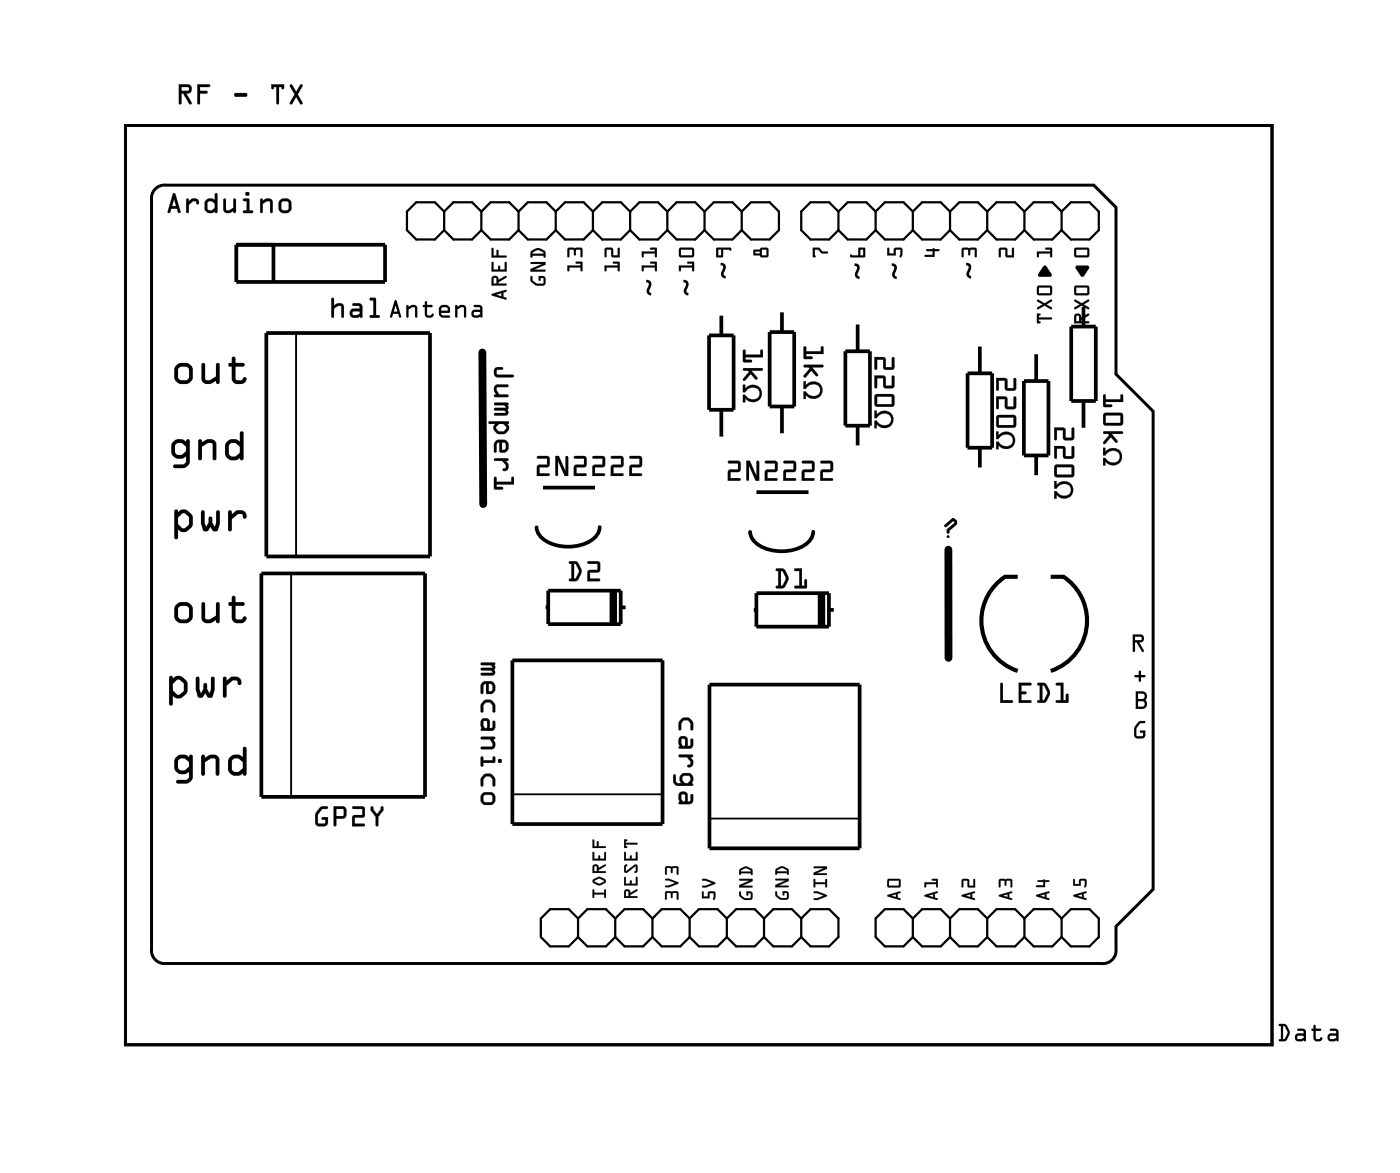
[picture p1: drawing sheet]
<svg xmlns="http://www.w3.org/2000/svg" width="96mm" height="80mm" viewBox="0 0 96 80" stroke-linecap="round" stroke-linejoin="round" font-family="sans-serif">
<path d="M8.6 8.6h78.3v62.7h-78.3zM10.5 13a.9 .9 0 0 1 .8-.4h63.4l1.5 1.6v11.3l2.5 2.6v32.6l-2.5 2.5v1.6a.9 .9 0 0 1-1 1h-63.9a.9 .9 0 0 1-1-1v-51.2l.1-.3z" fill="none" stroke="#000" stroke-width=".2"/>
<path d="M8.6 8.6h78.3v62.7h-78.3z" fill="none" stroke="#000" stroke-width=".07"/>
<g fill="none" stroke="#000" stroke-width=".25">
<path d="M16.1 16.7h10.2v2.5h-10.2zM18.7 16.7v2.5M17.8 39.1h11.2v15.3h-11.2zM18.2 22.7h11.2v15.3h-11.2zM37.1 33.3h3.5M41 36a1.38 1.38 0 0 1-1.1 1.1 2.99 2.99 0 0 1-3-.4l-.2-.3-.1-.4M48.4 22.9h1.7v5.1h-1.7zM49.3 21.6v1.3M49.3 28v1.8M51.7 33.6h3.5M52.6 22.7h1.6v5.1h-1.6zM53.4 21.3v1.4"/>
<path d="M53.4 27.8v1.8M55.5 36.3a1.38 1.38 0 0 1-1 1.1 2.99 2.99 0 0 1-3-.4l-.2-.3-.1-.4M57.7 24h1.7v5.1h-1.7zM58.6 22.2v1.8M58.6 29.1v1.3M66.1 25.5h1.6v5.1h-1.6zM66.9 23.7v1.8M66.9 30.6v1.3M69.9 26h1.7v5.1h-1.7zM70.8 24.2v1.8M70.8 31.1v1.3M73.2 22.3h1.6v5.1h-1.6z"/>
<path d="M74 20.9v1.4M74 27.4v1.8M35 45.1h10.2v11.2h-10.2zM37.3 41.5h.1M37.4 40.3h5v2.3h-5zM42.4 41.5h.3M48.4 46.7h10.3v11.2h-10.3zM51.5 41.6h.2M51.7 40.5h4.9v2.3h-4.9zM56.6 41.6h.3"/>
</g>
<g fill="none" stroke="#000" stroke-width=".15">
<path d="M30.3 14.4l-.6-.6h-1.3l-.6 .6v1.3l.6 .6h1.3l.6-.6M30.3 15.7l.7 .6h1.2l.7-.6M30.3 14.4v1.3M30.3 14.4l.7-.6h1.2l.7 .6M32.9 15.7l.6 .6h1.3l.6-.6M32.9 14.4l.6-.6h1.3l.6 .6M32.9 14.4v1.3M35.4 15.7l.6 .6h1.3l.7-.6M35.4 14.4l.6-.6h1.3l.7 .6M35.4 14.4v1.3M38 15.7l.6 .6h1.3l.6-.6M38 14.4l.6-.6h1.3l.6 .6"/>
<path d="M38 14.4v1.3M40.5 15.7l.6 .6h1.3l.6-.6M40.5 14.4l.6-.6h1.3l.6 .6M40.5 14.4v1.3M43 15.7l.7 .6h1.2l.7-.6M43 14.4l.7-.6h1.2l.7 .6M43 14.4v1.3M45.6 15.7l.6 .6h1.3l.6-.6M45.6 14.4l.6-.6h1.3l.6 .6M45.6 14.4v1.3M48.1 15.7l.6 .6h1.3l.7-.6M48.1 14.4l.6-.6h1.3l.7 .6"/>
<path d="M48.1 14.4v1.3M50.7 14.4l.6-.6h1.3l.6 .6v1.3l-.6 .6h-1.3l-.6-.6M50.7 14.4v1.3M57.3 14.4l-.7-.6h-1.3l-.6 .6v1.3l.6 .6h1.3l.7-.6M57.3 15.7l.6 .6h1.3l.6-.6M57.3 14.4l.6-.6h1.3l.6 .6M57.3 14.4v1.3M59.8 14.4v1.3M59.8 15.7l.6 .6h1.3l.6-.6M59.8 14.4l.6-.6h1.3l.6 .6M62.3 14.4v1.3M62.3 15.7l.7 .6h1.2l.7-.6"/>
<path d="M62.3 14.4l.7-.6h1.2l.7 .6M64.9 14.4v1.3M64.9 15.7l.6 .6h1.3l.6-.6M64.9 14.4l.6-.6h1.3l.6 .6M67.4 14.4v1.3M67.4 15.7l.6 .6h1.3l.7-.6M67.4 14.4l.6-.6h1.3l.7 .6M70 14.4v1.3M70 15.7l.6 .6h1.3l.6-.6M70 14.4l.6-.6h1.3l.6 .6M72.5 14.4v1.3M72.5 14.4l.6-.6h1.3l.6 .6v1.3l-.6 .6h-1.3l-.6-.6"/>
<path d="M39.5 62.7l-.7-.6h-1.2l-.7 .6v1.3l.7 .6h1.2l.7-.6M39.5 62.7l.6-.6h1.3l.6 .6M39.5 64l.6 .6h1.3l.6-.6M39.5 62.7v1.3M42 62.7l.6-.6h1.3l.7 .6M42 64l.6 .6h1.3l.7-.6M42 62.7v1.3M44.6 62.7l.6-.6h1.3l.6 .6M44.6 64l.6 .6h1.3l.6-.6M44.6 62.7v1.3M47.1 62.7l.6-.6h1.3l.6 .6M47.1 64l.6 .6h1.3l.6-.6"/>
<path d="M47.1 62.7v1.3M49.6 62.7l.7-.6h1.2l.7 .6M49.6 64l.7 .6h1.2l.7-.6M49.6 62.7v1.3M52.2 62.7l.6-.6h1.3l.6 .6M52.2 64l.6 .6h1.3l.6-.6M52.2 62.7v1.3M54.7 62.7l.6-.6h1.3l.7 .6v1.3l-.7 .6h-1.3l-.6-.6M54.7 62.7v1.3M62.3 62.7l-.6-.6h-1.3l-.6 .6v1.3l.6 .6h1.3l.6-.6M62.3 62.7l.7-.6h1.2l.7 .6M62.3 64l.7 .6h1.2l.7-.6"/>
<path d="M62.3 62.7v1.3M64.9 62.7l.6-.6h1.3l.6 .6M64.9 64l.6 .6h1.3l.6-.6M64.9 62.7v1.3M67.4 62.7l.6-.6h1.3l.7 .6M67.4 64l.6 .6h1.3l.7-.6M67.4 62.7v1.3M70 62.7l.6-.6h1.3l.6 .6M70 62.7v1.3M70 64l.6 .6h1.3l.6-.6M72.5 62.7l.6-.6h1.3l.6 .6v1.3l-.6 .6h-1.3l-.6-.6M72.5 62.7v1.3"/>
</g>
<g fill="#000">
<path d="M55.5 16.9h.4l.3 .3h.3v.1h-.4l-.2-.3h-.3l.1 .5-.2 .1zM60.6 16.9l.1 .1v.3h.3l.1-.4h.4l.1 .4a.11 .11 0 0 1 0 .2 .11 .11 0 0 1-.2 0l.1-.5h-.3v.4h-.6zM63.3 17l.5-.1 .4 .2h-.4v.4h-.6v-.1h.5v-.3h-.4zM65.7 16.9h.9l.1 .1v.5h-.1v-.5l-.3 .1-.1 .3-.1-.3-.3-.1v.5l-.1 .1zM68.2 16.9h.5l.1 .1v.4h.3v-.4l.1-.1v.7l-.5-.1v-.5h-.4v.5l-.1 .1zM71.3 18.2h.2l.3 .5v.2l-.9-.1zM70.8 17.2h.9v-.2h-.3l.4-.1v.6h-.1v-.2h-.8v.2v.1zM73.5 18.2l.8-.1 .1 .2-.5 .6-.4-.6zM50.7 26.3h.2v.2a.62 .62 0 0 1 .9-.1 .62 .62 0 0 1 0 .9 .62 .62 0 0 1-.9-.1v.3h-.2v-.5h.2a.48 .48 0 0 0 .6 .3 .48 .48 0 0 0 .3-.7 .59 .59 0 0 0-.9 .2h-.2zM54.9 26h.1v.3a.62 .62 0 0 1 .9-.1 .62 .62 0 0 1 0 .9 .62 .62 0 0 1-.9-.1v.2h-.1v-.5h.1a.48 .48 0 0 0 .7 .3 .48 .48 0 0 0 .2-.7 .59 .59 0 0 0-.9 .2h-.1zM59.7 28h.2v.3a.62 .62 0 0 1 .9-.1 .62 .62 0 0 1 0 .9 .62 .62 0 0 1-.9-.1v.2h-.2v-.5h.2a.48 .48 0 0 0 .6 .3 .48 .48 0 0 0 .2-.7 .59 .59 0 0 0-.8 .2h-.2zM68 29.5h.2v.2a.62 .62 0 0 1 .9-.1 .62 .62 0 0 1 0 .9 .62 .62 0 0 1-.9-.1v.3h-.2v-.5h.2a.48 .48 0 0 0 .6 .3 .48 .48 0 0 0 .2-.7 .59 .59 0 0 0-.8 .2h-.2z"/>
<path d="M72 32.8h.1v.3a.62 .62 0 0 1 1-.1 .62 .62 0 0 1 0 .9 .62 .62 0 0 1-1-.1v.2h-.1v-.5h.1a.48 .48 0 0 0 .7 .4 .48 .48 0 0 0 .2-.8 .59 .59 0 0 0-.9 .3h-.1zM75.3 30.6h.2v.2a.62 .62 0 0 1 .9-.1 .62 .62 0 0 1 0 .9 .62 .62 0 0 1-.9-.1v.3h-.2v-.5h.2a.48 .48 0 0 0 .6 .3 .48 .48 0 0 0 .2-.7 .59 .59 0 0 0-.8 .2h-.2zM77.7 49.3l.2-.1 .3 .1-.3 .1-.3 .3v.5l.4 .1 .1-.3h-.2l-.1-.1h.4v.4l-.1 .1h-.4l-.2-.1-.1-.1a.82 .82 0 0 1 .3-.9zM77.5 46.1h.3v-.3l.1 .3 .3 .1h-.3l-.1 .3v-.3h-.3z"/>
<path d="M11.8 13.2h.2l.3 1.3h-.1l-.1-.3h-.4l-.1 .3h-.2zM11.8 13.2l-.4 1.3h.2l.1-.3h.4l.1 .3h.1l-.3-1.3zM11.9 13.6l-.2 .5h.3zM11.9 13.6l.1 .5h-.3zM12.7 13.6h.2v.1l.2-.1a.33 .33 0 0 1 .3 0 .33 .33 0 0 1 .2 .3 .14 .14 0 0 1-.2 0 .14 .14 0 0 1 0-.2h-.2l-.3 .3v.5a.1 .1 0 0 1-.1 .1 .1 .1 0 0 1-.1-.1zM12.7 13.6l.1 .9h.1v-.5l.3-.3h.2l.1 .2a.23 .23 0 0 0 .1-.2 .23 .23 0 0 0-.3-.1h-.2l-.2 .2v-.2zM14.1 13.7l.2-.2 .4 .2v-.4a.1 .1 0 0 1 .1-.1 .1 .1 0 0 1 .1 .1v1.2a.11 .11 0 0 1-.2 .1 .1 .1 0 0 1 0-.2l-.3 .2-.3-.2-.1-.2zM14.1 13.6l-.1 .3 .1 .5 .2 .1h.2l.2-.1v.1h.1v-1.3h-.1v.5l-.2-.1zM14.2 13.8v.5l.3 .1 .2-.2-.1-.3-.1-.2zM14.2 13.8l.3-.1 .2 .2v.3l-.2 .2-.3-.1zM15.3 13.6h.1v.7l.1 .1 .4-.2v-.6a.1 .1 0 0 1 .1-.1 .1 .1 0 0 1 .1 .1v.9a.1 .1 0 0 1-.1 0 .1 .1 0 0 1-.1-.1 .4 .4 0 0 1-.7-.1zM15.3 13.6v.7a.35 .35 0 0 0 .5 .2l.1-.1 .1 .1h.1v-.9h-.2v.6l-.4 .2-.1-.1v-.7zM16.6 13.6h.4v.8h.2a.1 .1 0 0 1 .1 .1 .1 .1 0 0 1-.1 .1h-.5a.1 .1 0 0 1-.1-.1 .1 .1 0 0 1 .1-.1h.2v-.7h-.3zM16.6 13.6v.1h.3v.7h-.3v.1h.6l.1-.1h-.3v-.8zM16.8 13.2a.15 .15 0 0 1 .2 0 .15 .15 0 0 1-.2 0zM16.8 13.2a.13 .13 0 0 0 .2 0 .13 .13 0 0 0-.2 0zM17.8 13.6h.1v.1a.4 .4 0 0 1 .7 .1v.7a.1 .1 0 0 1-.1 .1 .1 .1 0 0 1-.1-.1v-.7l-.2-.1-.3 .2 .1 .6a.1 .1 0 0 1-.1 .1 .1 .1 0 0 1-.1-.1zM17.8 13.6v.9h.1v-.6l.3-.2 .2 .1 .1 .7h.1v-.7a.35 .35 0 0 0-.5-.2l-.2 .1v-.1zM19 14a.51 .51 0 0 1 1 0 .51 .51 0 0 1-1 0zM19 14a.5 .5 0 0 0 1 0 .5 .5 0 0 0-1 0zM19.2 13.8v.5l.2 .1 .3-.1v-.5l-.3-.1zM19.2 13.8l.4-.1 .1 .1v.4l-.1 .2h-.2l-.2-.1z"/>
<path d="M11.8 13.2h.2l.3 1.3h-.1l-.1-.3h-.4l-.1 .3h-.1zM11.9 13.6l-.2 .5h.3zM12.7 13.6h.2v.1l.2-.1a.33 .33 0 0 1 .3 0 .33 .33 0 0 1 .2 .3 .12 .12 0 0 1-.2 0 .12 .12 0 0 1 0-.1l-.2-.1-.3 .3v.5h-.1zM14.1 13.7l.2-.1 .4 .1v-.5h.1v1.3h-.1v-.1l-.4 .1-.2-.1-.1-.2zM14.2 13.8v.5l.3 .1 .2-.2v-.3l-.2-.2zM15.3 13.6h.1v.7l.1 .1 .4-.2v-.6h.2v.9h-.1l-.1-.1a.38 .38 0 0 1-.3 .2 .38 .38 0 0 1-.3-.3zM16.6 13.6h.4v.8h.3l-.1 .1h-.6v-.1h.3v-.7h-.3zM16.8 13.2a.14 .14 0 0 1 .2 0 .14 .14 0 0 1-.2 0zM17.8 13.6h.1v.1a.38 .38 0 0 1 .4-.2 .38 .38 0 0 1 .3 .3v.7h-.1l-.1-.7-.2-.1-.3 .2v.6h-.1zM19 14a.5 .5 0 0 1 1 0 .5 .5 0 0 1-1 0zM19.2 13.8v.5l.2 .1 .2-.1 .1-.1v-.4l-.1-.1z"/>
<path d="M12.2 5.8h.6a.32 .32 0 0 1 .3 .3 .32 .32 0 0 1-.4 .3l.4 .6a.1 .1 0 0 1-.1 .1 .1 .1 0 0 1-.1 0l-.4-.7h-.1v.6a.1 .1 0 0 1-.1 .1 .1 .1 0 0 1-.1-.1zM12.2 5.8l.1 1.3 .1-.1v-.6h.1l.4 .7h.2l-.4-.7a.31 .31 0 0 0 .4-.3 .31 .31 0 0 0-.3-.3zM12.4 5.9v.3l.5-.1v-.1zM12.4 5.9h.5v.3h-.5zM13.5 5.8h.8a.1 .1 0 0 1 .1 .1 .1 .1 0 0 1-.1 0h-.6v.3h.4a.1 .1 0 0 1 .1 .1 .1 .1 0 0 1-.1 .1h-.4v.6a.1 .1 0 0 1-.1 .1 .1 .1 0 0 1-.1-.1zM13.5 5.8v1.2l.1 .1v-.1v-.6h.5l.1-.1-.1-.1h-.5v-.3h.7v-.1zM16 6.4l.8-.1 .1 .2-.1 .1h-.7h-.1zM16 6.4l.1 .2h.7l.1-.1-.1-.1zM18.5 5.8h.9v.2a.1 .1 0 0 1-.1 .1 .11 .11 0 0 1-.1-.2h-.1v1.1a.1 .1 0 0 1-.1 .1 .1 .1 0 0 1-.1-.1v-1.1h-.2a.11 .11 0 0 1 0 .2 .11 .11 0 0 1-.2-.1zM18.5 5.8l.1 .3 .1-.2h.2v1.1l.1 .1v-1.2h.2l.1 .2 .1-.3zM19.8 5.8h.2l.2 .5 .3-.5a.1 .1 0 0 1 .1 0 .1 .1 0 0 1 .1 .1l-.4 .5 .4 .6a.1 .1 0 0 1-.1 .1 .1 .1 0 0 1-.1 0l-.3-.5-.2 .5a.1 .1 0 0 1-.2 0 .1 .1 0 0 1 0-.1l.3-.6-.3-.5zM19.8 5.8v.1l.3 .5-.3 .7h.2l.2-.5 .3 .5h.1v-.1l-.3-.6 .3-.6h-.1l-.3 .5-.2-.5z"/>
<path d="M12.2 5.8h.6a.32 .32 0 0 1 .3 .3 .32 .32 0 0 1-.4 .3l.4 .7h-.1l-.5-.7h-.1v.6l-.1 .1zM12.4 5.9v.3h.5v-.3zM13.5 5.8h.8v.1h-.6v.3h.4l.1 .1-.1 .1h-.4v.6l-.1 .1-.1-.1zM16 6.4h.8l.1 .1-.1 .1h-.7h-.1zM18.5 5.8h.9l-.1 .3h-.1v-.2h-.1l-.1 1.2-.1-.1v-1.1h-.2v.2h-.1zM19.8 5.8h.2l.2 .5 .3-.5h.2l-.4 .6 .3 .6v.1h-.1l-.3-.5-.2 .5h-.2l.3-.7z"/>
<path d="M36.2 18.9h.2v.3l.3 .2 .4-.1v-.3h-.2v.1l-.1 .1v-.4l.4 .1 .1 .4-.2 .2a.65 .65 0 0 1-.9-.6zM36.2 17.9h1.1v.2l-.8 .3h.7l.1 .1h-1.1v-.1l.8-.4h-.7zM36.3 17.1a.61 .61 0 0 1 .9 0l.1 .4-.1 .1-.1-.1h-.7l-.1 .1zM36.4 17.2v.1h.7v-.1l-.4-.1z"/>
<path d="M36.2 18.9h.1l.1 .2 .2 .2 .5 .1v-.4h-.2v.1l-.1 .1v-.4l.3 .1 .1 .1v.4l-.1 .1h-.5l-.4-.3zM36.2 18.9l.1 .4a.68 .68 0 0 0 .9 .1v-.4l-.1-.1-.3-.1v.4l.1-.2h.2v.4l-.5-.1-.2-.2-.1-.2zM36.2 17.9h1.1v.2l-.8 .3h.7l.1 .1-1.1 .1v-.2l.8-.4h-.7zM36.2 17.9l.1 .1h.8l-.9 .4v.1h1v-.1h-.8l.9-.3v-.2zM36.3 17.1l.4-.2 .2 .1 .3 .2 .1 .4h-.2v-.1h-.7l-.1 .1-.1-.3zM36.3 17.1v.5l.1-.1h.7v.1l.1-.1v-.3l-.3-.2h-.3zM36.4 17.2v.1h.7v-.1l-.4-.1zM36.4 17.2l.3-.1 .4 .1v.1h-.7z"/>
<path d="M38.7 18.1h.9v-.1h-.3v-.1h.4l.1 .6h-.2v-.2h-.7v.2h-.1zM38.8 16.9h.9l.1 .1v.5h-.2v-.5l-.3 .1v.3l-.1-.3-.3-.1v.5l-.1 .1z"/>
<path d="M38.7 18.1h.9v-.1h-.3v-.1h.4l.1 .6h-.2v-.2h-.7v.2h-.1zM38.7 18.1l.1 .4h.1v-.2h.7l.1 .2h.1l-.1-.6h-.4v.1h.3v.1zM38.8 16.9h.9l.1 .1v.5h-.2v-.5l-.2 .1-.1 .3-.1-.3-.3-.1v.5l-.1 .1zM38.8 17v.6l.1-.1v-.5l.3 .1 .1 .3v-.3l.3-.1 .1 .5h.1v-.5l-.1-.1z"/>
<path d="M41.3 18.1h.9v-.1h-.3v-.1h.4v.6h-.1v-.2h-.8v.2h-.1zM41.3 16.9h.5l.1 .1v.4h.3v-.4l.1-.1v.7l-.5-.1-.1-.5h-.3v.5l-.1 .1z"/>
<path d="M41.3 18.1h.9v-.1h-.3l-.1-.1h.5v.6h-.1v-.2h-.8v.2h-.1zM41.3 18.1v.4h.1v-.2h.8v.2h.1v-.6h-.4v.1h.3v.1zM41.3 16.9h.5l.1 .1v.4h.3v-.4l.1-.1v.7l-.5-.1-.1-.5h-.3v.5l-.1 .1zM41.3 17v.6l.1-.1v-.5h.3l.1 .5 .5 .1v-.7l-.1 .1v.4h-.3l-.1-.5z"/>
<path d="M43.8 18.1h.9v-.1h-.3v-.1h.4l.1 .6h-.2v-.2h-.7v.2h-.1zM43.8 17.2h.9v-.2h-.3v-.1h.4l.1 .6h-.2v-.2h-.7v.2l-.1 .1z"/>
<path d="M43.8 18.1h.9v-.1h-.3v-.1h.4l.1 .6h-.2v-.2h-.7v.2h-.1zM43.8 18.1l.1 .4 .1-.2h.7v.2h.1v-.6h-.4v.1h.3v.1zM43.8 17.2h.9v-.2h-.3v-.1h.4l.1 .6h-.2v-.2h-.7v.2l-.1 .1zM43.8 17.2l.1 .4v-.1l.1-.2h.7v.2h.1v-.6l-.4 .1h.3v.2z"/>
<path d="M46.4 18.1h.9v-.1h-.3l-.1-.1h.5v.6h-.1v-.2h-.8v.2h-.1zM46.4 16.9h.9l.1 .1v.5l-.1 .1h-.9v-.2zM46.5 17v.4h.8v-.4z"/>
<path d="M46.4 18.1h.9v-.1h-.3l-.1-.1h.5v.6h-.1v-.2h-.8v.2h-.1zM46.4 18.1v.4h.1v-.2h.8v.2h.1v-.6h-.5l.1 .1h.3v.1zM46.4 16.9h.9l.1 .1v.5l-.1 .1h-.9v-.2zM46.4 17v.4v.2h.9l.1-.1v-.5l-.1-.1zM46.5 17v.4h.8v-.4zM46.5 17h.8v.4h-.8z"/>
<path d="M48.9 16.9h1v.1v.1l-.5-.1v.5l-.4 .1-.1-.1zM49 17v.4h.2v-.4z"/>
<path d="M48.9 16.9h1v.1v.1l-.1-.1h-.4v.6h-.4l-.1-.1zM48.9 16.9l.1 .7 .4-.1v-.5l.5 .1v-.1v-.1zM49 17v.4h.2v-.4zM49 17h.2v.4h-.2z"/>
<path d="M51.5 17.1l.4-.1 .1-.1h.4l.1 .1v.5l-.5 .1-.1-.2h-.4zM52 17v.4h.3v-.4zM51.6 17.2v.1h.3v-.1z"/>
<path d="M51.5 17.1l.4-.1 .1-.1h.4l.1 .1v.5l-.5 .1-.1-.2h-.4zM51.5 17.1v.3h.4l.1 .2 .5-.1v-.5l-.1-.1h-.4l-.1 .1zM52 17v.4h.3v-.4zM52 17h.3v.4h-.3zM51.6 17.2v.1h.3v-.1zM51.6 17.2h.3v.1h-.3z"/>
<path d="M55.5 16.9h.4l.3 .3h.3v.1h-.4l-.2-.3h-.3l.1 .5-.2 .1zM55.5 16.9l.1 .7 .1-.1-.1-.5h.3l.2 .3h.4v-.1h-.3l-.3-.3z"/>
<path d="M58.1 17.4h.5v-.5l.5 .1-.1 .6h-.9zM58.7 17v.4h.2v-.4z"/>
<path d="M58.1 17.4h.5v-.5h.5l-.1 .7h-.9zM58.1 17.4v.2h.9l.1-.6-.5-.1v.5zM58.7 17v.4h.2v-.4zM58.7 17h.3v.4h-.3z"/>
<path d="M60.6 16.9h.1v.4h.3l.1-.4h.4l.1 .4a.12 .12 0 0 1 0 .2 .12 .12 0 0 1-.2 0l.1-.5h-.3v.4h-.6zM60.6 16.9v.5h.6v-.4h.3l-.1 .5h.2v-.5l-.1-.1-.4 .1-.1 .3h-.3v-.3z"/>
<path d="M63.3 17l.5-.1 .4 .2h-.4v.4h-.6v-.1h.5v-.3h-.4zM63.3 17v.1h.4v.3h-.5v.1h.6v-.4h.4l-.4-.2z"/>
<path d="M65.7 16.9h.9l.1 .1v.5h-.1v-.5l-.3 .1-.1 .3-.1-.3-.3-.1v.5l-.1 .1zM65.7 17v.6l.1-.1v-.5l.3 .1 .1 .3 .1-.3 .3-.1v.5h.1v-.5l-.1-.1z"/>
<path d="M68.2 16.9h.5l.1 .1v.4h.3v-.4l.1-.1v.7l-.5-.1v-.5h-.4v.5l-.1 .1zM68.3 17v.6v-.1v-.5h.4v.5l.5 .1v-.7l-.1 .1v.4h-.3l-.1-.5z"/>
<path d="M71.2 18.2h.3l.3 .5v.2h-.8l-.1-.1zM71.3 18.2l-.4 .6h.9v-.1l-.4-.5z"/>
<path d="M70.8 17.2h.9v-.2h-.3v-.1h.4v.6h-.1v-.2h-.8v.2v.1zM70.8 17.2l.1 .4v-.1v-.2h.8v.2h.1v-.6l-.4 .1h.3v.2z"/>
<path d="M73.5 18.2l.8-.1 .1 .2-.5 .6-.5-.6zM73.5 18.2v.1l.4 .6 .5-.6-.1-.1z"/>
<path d="M73.4 16.9h.9l.1 .1v.5l-.2 .1h-.8v-.2zM73.5 17v.4h.7v-.4z"/>
<path d="M73.4 16.9h.9l.1 .1v.5l-.2 .1h-.8l-.1-.2zM73.4 17v.4v.2h.8l.2-.1v-.5l-.1-.1zM73.5 17v.4h.7v-.4zM73.5 17h.8v.4h-.8z"/>
<path d="M11.8 30.2l.4-.2h.3l.2 .2a.13 .13 0 0 1 .1-.2 .13 .13 0 0 1 .2 .1l-.1 1.6-.3 .2-.6 .1a.14 .14 0 0 1-.2-.2 .13 .13 0 0 1 .2-.1h.6l.1-.1v-.5l-.3 .2h-.4l-.2-.2-.1-.2v-.5zM11.8 30.2l-.1 .2v.5l.1 .2 .2 .2h.4l.3-.2v.5l-.1 .1h-.6a.13 .13 0 0 0-.2 .1 .14 .14 0 0 0 .2 .2l.6-.1 .3-.2 .1-1.6a.13 .13 0 0 0-.2-.1 .13 .13 0 0 0-.1 .2l-.2-.2h-.3zM12 30.3v.6l.1 .1 .3 .1 .3-.3v-.3l-.3-.2-.3-.1zM12 30.3l.1-.1 .3 .1 .3 .2v.3l-.3 .3-.3-.1-.2-.1zM13.6 30h.2v.2a.58 .58 0 0 1 1 .2v.9a.13 .13 0 0 1-.1 .1 .13 .13 0 0 1-.2-.1v-.9l-.1-.2h-.2l-.4 .3v.8a.13 .13 0 0 1-.1 .1 .13 .13 0 0 1-.2-.1zM13.6 30l-.1 1.3a.13 .13 0 0 0 .2 .1 .13 .13 0 0 0 .1-.1v-.8l.4-.3h.2l.1 .2v.9a.13 .13 0 0 0 .2 .1 .13 .13 0 0 0 .1-.1v-.9a.5 .5 0 0 0-.8-.4l-.2 .2v-.2zM15.5 30.2l.3-.2h.4l.2 .2v-.6a.13 .13 0 0 1 .1-.2 .13 .13 0 0 1 .1 .2v1.7a.13 .13 0 0 1-.1 .1 .13 .13 0 0 1-.1-.1l-.4 .1h-.3l-.2-.1a1.07 1.07 0 0 1-.1-1zM15.5 30.2l-.1 .1a1.07 1.07 0 0 0 .1 1l.2 .1h.3l.4-.1a.13 .13 0 0 0 .1 .1 .13 .13 0 0 0 .1-.1v-1.7a.13 .13 0 0 0-.1-.2 .13 .13 0 0 0-.1 .2v.6l-.2-.2h-.4zM15.7 30.3l-.1 .7 .2 .2h.3l.3-.3v-.4l-.3-.3h-.3zM15.7 30.3l.1-.1h.3l.3 .3v.4l-.3 .3h-.3l-.2-.2z"/>
<path d="M11.8 30.2l.4-.2h.3l.2 .2a.13 .13 0 0 1 .1-.2 .13 .13 0 0 1 .2 .1l-.1 1.6-.3 .2-.6 .1a.14 .14 0 0 1-.2-.2 .13 .13 0 0 1 .2-.1h.6l.1-.1v-.5l-.3 .2h-.4l-.2-.2-.1-.2v-.5zM12 30.3v.6l.1 .1 .3 .1 .3-.3v-.3l-.3-.2-.3-.1zM13.6 30h.2v.2a.56 .56 0 0 1 .5-.2 .56 .56 0 0 1 .5 .4v.9a.13 .13 0 0 1-.1 .1 .13 .13 0 0 1-.2-.1v-.9l-.1-.2h-.2l-.4 .3v.8a.13 .13 0 0 1-.1 .1 .13 .13 0 0 1-.2-.1zM15.5 30.2a.58 .58 0 0 1 .6-.2l.3 .2v-.6a.13 .13 0 0 1 .1-.2 .13 .13 0 0 1 .1 .2v1.7a.13 .13 0 0 1-.1 .1 .13 .13 0 0 1-.1-.1l-.4 .1h-.3l-.2-.1a1.07 1.07 0 0 1-.1-1zM15.7 30.3l-.1 .7 .2 .2h.3l.3-.3v-.4l-.3-.3h-.3z"/>
<path d="M11.9 34.8a.14 .14 0 0 1 .2 0 .14 .14 0 0 1 .1 .2l.1-.1a.61 .61 0 0 1 .9 .5 .72 .72 0 0 1-.4 .8 .46 .46 0 0 1-.6-.1v.6a.13 .13 0 0 1-.2 .1 .13 .13 0 0 1-.1-.1zM11.9 34.8v1.9a.13 .13 0 0 0 .1 .1 .13 .13 0 0 0 .2-.1v-.6a.46 .46 0 0 0 .6 .1l.3-.3 .1-.1v-.6l-.3-.2a.47 .47 0 0 0-.7 0 .14 .14 0 0 0-.1-.2 .14 .14 0 0 0-.2 0zM12.4 35.1l-.2 .2v.4l.2 .3 .2 .1 .3-.3v-.4l-.3-.4zM12.4 35.1l.2-.1 .3 .4v.4l-.3 .3-.2-.1-.2-.3v-.4zM13.8 34.9h.2v.8l.1 .3 .1-.3v-.3a.13 .13 0 0 1 .2-.1 .13 .13 0 0 1 .1 .1v.3l.2 .3 .1-.3v-.7a.13 .13 0 0 1 .1-.2 .13 .13 0 0 1 .1 .2v.8l-.1 .4-.3 .1-.2-.3-.2 .3h-.2l-.1-.1-.2-.5zM13.8 34.9l-.1 .8 .2 .5 .1 .1h.2l.2-.3 .2 .3 .3-.1 .1-.4v-.8a.13 .13 0 0 0-.1-.2 .13 .13 0 0 0-.1 .2v.7l-.1 .3-.2-.3v-.3a.13 .13 0 0 0-.1-.1 .13 .13 0 0 0-.2 .1v.3l-.1 .3-.1-.3v-.8zM15.6 34.9h.2v.2l.3-.2a.47 .47 0 0 1 .5 0 .47 .47 0 0 1 .2 .4 .15 .15 0 0 1-.2 .1 .15 .15 0 0 1 0-.2l-.3-.1-.5 .4v.6a.13 .13 0 0 1-.1 .2 .13 .13 0 0 1-.1-.2zM15.6 34.9v1.2a.13 .13 0 0 0 .1 .2 .13 .13 0 0 0 .1-.2v-.6l.5-.4h.2a.19 .19 0 0 0 .1 .2 .19 .19 0 0 0 .2 .1v-.1a.46 .46 0 0 0-.2-.4 .46 .46 0 0 0-.5 0l-.3 .2v-.2z"/>
<path d="M12 25l.4-.2h.4l.2 .1a1.02 1.02 0 0 1 .2 .9l-.1 .2-.3 .2h-.5l-.3-.2a1.05 1.05 0 0 1-.1-.9zM12 25l-.1 .1a1.05 1.05 0 0 0 .1 .9l.3 .2h.5l.3-.2 .1-.2a1.02 1.02 0 0 0-.2-.9l-.3-.1a.64 .64 0 0 0-.7 .2zM12.2 25.1v.7l.2 .2 .4-.1 .1-.1v-.6l-.2-.2h-.4zM12.2 25.1l.1-.1h.4l.2 .2v.6l-.1 .1-.4 .1-.2-.2zM13.8 24.8l.2 .1v.9l.1 .2h.2l.4-.3v-.8a.13 .13 0 0 1 .2-.1 .13 .13 0 0 1 .1 .1v1.2a.13 .13 0 0 1-.1 .1 .13 .13 0 0 1-.2-.1v-.1a.58 .58 0 0 1-.9-.1zM13.8 24.8v1.1a.5 .5 0 0 0 .7 .3l.2-.2v.1a.13 .13 0 0 0 .2 .1 .13 .13 0 0 0 .1-.1v-1.2a.13 .13 0 0 0-.1-.1 .13 .13 0 0 0-.2 .1v.8l-.4 .3h-.2l-.1-.2v-.9zM15.9 24.4h.2v.4h.5a.13 .13 0 0 1 .1 .1 .13 .13 0 0 1-.1 .1h-.5v.9l.1 .1 .4-.1a.14 .14 0 0 1 .1-.2 .14 .14 0 0 1 .1 .2 .54 .54 0 0 1-.5 .3 .54 .54 0 0 1-.5-.4v-.8h-.1l-.1-.1 .1-.1h.1zM15.9 24.4l-.1 .4h-.1l-.1 .1v.1h.2v.8a.54 .54 0 0 0 .5 .4 .54 .54 0 0 0 .5-.3 .15 .15 0 0 0-.1-.2 .15 .15 0 0 0-.2 .2l-.3 .1-.1-.1v-.9h.5a.13 .13 0 0 0 .1-.1 .13 .13 0 0 0-.1-.1h-.5v-.4z"/>
<path d="M11.9 34.8h.2l.1 .2 .1-.1a.61 .61 0 0 1 .9 .5 .73 .73 0 0 1-.8 .9l-.2-.2v.6a.13 .13 0 0 1-.2 .1 .13 .13 0 0 1-.1-.1zM12.4 35.1l-.2 .2v.4l.2 .3 .2 .1 .3-.3v-.4l-.3-.4zM13.8 34.9h.2v.8l.1 .3 .1-.3v-.3a.13 .13 0 0 1 .2-.1 .13 .13 0 0 1 .1 .1v.3l.2 .3 .1-.3v-.7a.13 .13 0 0 1 .1-.2 .13 .13 0 0 1 .1 .2v.8l-.1 .4-.3 .1-.2-.3-.2 .3-.3-.1a2.16 2.16 0 0 1-.2-1.3zM15.6 34.9h.2v.2l.3-.2a.47 .47 0 0 1 .5 0 .47 .47 0 0 1 .2 .4 .15 .15 0 0 1-.2 .1 .15 .15 0 0 1 0-.2l-.3-.1-.5 .4v.6a.13 .13 0 0 1-.1 .2 .13 .13 0 0 1-.1-.2z"/>
<path d="M12 25l.1-.1a.64 .64 0 0 1 .6-.1l.3 .1a1.02 1.02 0 0 1 .2 .9l-.1 .2-.3 .2h-.5l-.3-.2a1.05 1.05 0 0 1-.1-.9zM12.2 25.1v.7l.2 .2 .4-.1 .1-.1v-.6l-.2-.2h-.4zM13.8 24.8l.2 .1v.9l.1 .2h.2l.4-.3v-.8a.13 .13 0 0 1 .2-.1 .13 .13 0 0 1 .1 .1v1.2a.13 .13 0 0 1-.1 .1 .13 .13 0 0 1-.2-.1v-.1a.56 .56 0 0 1-.5 .2 .56 .56 0 0 1-.4-.3zM15.9 24.4h.2v.4h.5a.13 .13 0 0 1 .1 .1 .13 .13 0 0 1-.1 .1h-.5v.9l.1 .1 .4-.1a.14 .14 0 0 1 .1-.2 .14 .14 0 0 1 .1 .2 .54 .54 0 0 1-.5 .3 .54 .54 0 0 1-.5-.4v-.8h-.1l-.1-.1 .1-.1h.1z"/>
<path d="M22.6 20.4h.2v.5a.4 .4 0 0 1 .7 .1v.6a.1 .1 0 0 1-.1 .1 .1 .1 0 0 1-.1-.1v-.6l-.2-.1-.3 .2v.5a.1 .1 0 0 1-.1 .1 .1 .1 0 0 1-.1-.1zM22.7 20.4v1.3l.1-.1v-.5l.3-.2h.2v.7l.2 .1v-.7a.35 .35 0 0 0-.5-.3l-.2 .2v-.5zM24.1 20.7h.4l.2 .1 .1 .2v.6a.09 .09 0 0 1-.1 .1 .09 .09 0 0 1-.1-.1l-.4 .1a.32 .32 0 0 1-.3-.3 .32 .32 0 0 1 .3-.3h.4l-.1-.2h-.4zM24.1 20.7v.2h.5v.2h-.4a.31 .31 0 0 0-.3 .3 .31 .31 0 0 0 .3 .3l.4-.1 .1 .1v-.7l-.1-.3zM24.1 21.3v.2h.3l.2-.1-.1-.1zM24.1 21.3l.4-.1 .1 .2-.2 .1h-.3zM25.3 20.4h.4v1.1h.1a.1 .1 0 0 1 .1 .1 .1 .1 0 0 1-.1 .1h-.5a.1 .1 0 0 1-.1-.1 .1 .1 0 0 1 .1-.1h.2v-1h-.2zM25.3 20.4v.1h.2v1h-.2v.1l.6 .1v-.1l-.2-.1v-1.1z"/>
<path d="M22.7 20.4h.1v.5a.38 .38 0 0 1 .4-.2 .38 .38 0 0 1 .3 .3v.7l-.2-.1v-.6l-.1-.1-.4 .2v.5l-.1 .1zM24.1 20.7h.5l.1 .3v.7l-.1-.1-.4 .1a.32 .32 0 0 1-.3-.3 .32 .32 0 0 1 .3-.3h.4v-.2h-.5zM24.1 21.3v.2h.3l.2-.1-.1-.1zM25.3 20.4h.4v1.1h.2v.2l-.7-.1 .1-.1h.2v-1h-.2z"/>
<path d="M27 20.5h.1l.3 1.1v.1h-.1l-.1-.3h-.4v.3l-.2-.1zM27 20.5l-.4 1.1 .2 .1v-.3h.4l.1 .3 .1-.1-.3-1.1zM27 20.8l-.1 .5h.2zM27 20.8l.1 .5h-.2zM27.8 20.8h.1v.1a.35 .35 0 0 1 .6 .1v.7l-.2-.1v-.6h-.1l-.3 .1v.5l-.1 .1zM27.8 20.8v.9l.1-.1v-.5l.3-.1h.1l.1 .6 .1 .1v-.7a.3 .3 0 0 0-.5-.1h-.1v-.1zM29 20.6h.2v.2h.3v.1v.1h-.3v.5h.4a.19 .19 0 0 1-.2 .2h-.2l-.2-.2v-.5l-.1-.1 .1-.1zM29 20.6v.2l-.1 .1 .1 .1v.5a.32 .32 0 0 0 .3 .2 .32 .32 0 0 0 .3-.2l-.1-.1-.1 .1h-.2v-.5l.3-.1v-.1h-.3v-.2zM30 20.9l.3-.1 .4 .1v.4l-.6 .1 .1 .1h.5v.2h-.5l-.2-.1v-.2zM30 20.9v.5v.2l.2 .1h.5v-.2h-.5l-.1-.1 .6-.1v-.4l-.4-.1zM30.2 21l-.1 .2h.5l-.1-.2zM30.1 21h.4l.1 .2h-.5zM31.1 20.8h.1v.1a.35 .35 0 0 1 .6 .1v.7l-.1-.1v-.6h-.2l-.3 .1v.5l-.1 .1zM31.1 20.8v.9l.1-.1v-.5l.3-.1h.2v.6l.1 .1v-.7a.3 .3 0 0 0-.4-.1h-.2v-.1zM32.4 20.8h.4l.1 .2v.7l-.1-.1-.4 .1a.28 .28 0 0 1-.2-.3 .28 .28 0 0 1 .2-.3l.4 .1v-.2h-.4zM32.4 20.8v.2h.4v.2l-.4-.1a.28 .28 0 0 0-.2 .3 .28 .28 0 0 0 .2 .3l.4-.1 .1 .1v-.7l-.1-.2zM32.4 21.3v.2l.4-.1-.1-.1zM32.4 21.3h.3l.1 .1-.4 .1z"/>
<path d="M27 20.5h.1l.3 1.1-.1 .1-.1-.3h-.4v.3l-.2-.1zM27 20.8l-.1 .5h.2zM27.8 20.8h.1v.1a.34 .34 0 0 1 .3-.1 .34 .34 0 0 1 .3 .2v.7l-.2-.1v-.6h-.1l-.3 .1v.5l-.1 .1zM29 20.6h.2v.2h.3v.1v.1h-.3v.5h.4a.31 .31 0 0 1-.3 .2 .31 .31 0 0 1-.3-.2v-.5l-.1-.1 .1-.1zM30 20.9l.3-.1 .4 .1v.4l-.6 .1 .1 .1h.5v.2h-.5l-.2-.1v-.2zM30.2 21l-.1 .2h.5l-.1-.2zM31.1 20.8h.1v.1a.34 .34 0 0 1 .4-.1 .34 .34 0 0 1 .2 .2v.7l-.1-.1v-.6h-.2l-.3 .1v.5l-.1 .1zM32.4 20.8h.4l.1 .2v.7h-.5a.28 .28 0 0 1-.2-.3 .28 .28 0 0 1 .2-.3l.4 .1v-.2h-.4zM32.4 21.3v.2l.4-.1-.1-.1z"/>
<path d="M33.8 25.1h.2h.3v.1l-.4 .1 .1 .3h1l.1 .1h-1.2l-.2-.2zM33.8 26.3h.2h.7v.1h-.7l-.1 .1 .2 .4h.6v.2h-.9v-.1l.1-.1-.2-.3zM33.8 27.5h.9v.8h-.9v-.1h.7l-.1-.2h-.6v-.1l.7-.1-.1-.1h-.6zM33.4 28.8h1.3a.09 .09 0 0 1 .1 .1 .1 .1 0 0 1-.2 0l.2 .4-.4 .3a.54 .54 0 0 1-.7-.4l.1-.3h-.4zM34 29l-.1 .2 .1 .2h.4l.2-.1-.2-.4zM33.8 30.1l.2-.1 .6 .1 .1 .3v.3l-.2 .2h-.4v-.7h-.1l-.1 .1v.5l-.1 .1-.1-.6zM34.3 30.2v.5h.2v-.4l-.1-.1zM33.8 31.3h.9v.1l-.2 .1 .2 .2a.33 .33 0 0 1 0 .3 .33 .33 0 0 1-.3 .2 .12 .12 0 0 1 0-.2 .12 .12 0 0 1 .1 0v-.2l-.2-.3h-.5zM33.8 32.6h.1v.3h1v-.3h.1l.1 .5h-1.2v.1l.4 .1v.1h-.5z"/>
<path d="M33.8 25.1h.5a.1 .1 0 0 1 .1 .1 .1 .1 0 0 1-.1 0l-.4 .1v.3h1.1a.1 .1 0 0 1 .1 .1 .1 .1 0 0 1-.1 .1l-1.1-.1-.2-.2zM33.8 25.1l-.1 .4 .2 .2h1.2l-.1-.1h-1l-.1-.3 .4-.1v-.1h-.3zM33.8 26.3l.2-.1h.6a.1 .1 0 0 1 .1 .1 .1 .1 0 0 1-.1 .1h-.6l-.1 .2 .2 .3h.5a.1 .1 0 0 1 .1 .1 .1 .1 0 0 1-.1 .1h-.8a.1 .1 0 0 1-.1-.1 .11 .11 0 0 1 .2-.1l-.2-.3zM33.8 26.3v.4l.1 .2-.1 .1v.1h.9v-.2h-.6l-.2-.4 .1-.1h.7v-.1h-.7zM33.8 27.5h.9v.3l-.1 .2a.22 .22 0 0 1 .1 .2 .22 .22 0 0 1-.2 .2h-.7a.1 .1 0 0 1-.1-.1 .1 .1 0 0 1 .1-.1l.7-.1-.1-.1h-.6a.1 .1 0 0 1-.1-.1 .1 .1 0 0 1 .1-.1h.7l-.1-.1h-.6zM33.8 27.5v.1l.6 .1 .2 .1-.8 .1v.1h.7l.1 .2h-.8v.1h.9v-.8zM33.4 28.8h1.3a.1 .1 0 0 1 .1 .1 .1 .1 0 0 1-.2 0l.2 .2-.1 .2-.1 .3h-.2a.5 .5 0 0 1-.6-.2l-.1-.3 .1-.2h-.4zM33.4 28.8v.1h.4l-.1 .2v.2l.3 .3h.4l.3-.3v-.2l-.1-.2h.1v-.1zM34.1 29l-.2 .2 .2 .2h.3l.2-.2v-.1l-.2-.1zM34 29l.4-.1 .2 .4-.2 .2h-.4l-.1-.3zM33.8 30.1l.2-.1h.5l.2 .4v.2l-.1 .2-.4 .1-.1-.1v-.6h-.1l-.1 .2v.4a.1 .1 0 0 1-.1 .1 .1 .1 0 0 1-.1-.1v-.5zM33.9 30.1l-.2 .2 .1 .6 .1-.1v-.5l.1-.1h.1v.7h.3l.2-.1 .1-.4-.1-.3-.6-.1zM34.3 30.2v.5h.2v-.4zM34.3 30.2h.1l.2 .1v.3l-.1 .1h-.2zM33.8 31.3h.8a.1 .1 0 0 1 .1 .1 .1 .1 0 0 1-.1 .1h-.1l.2 .2a.33 .33 0 0 1 0 .3 .33 .33 0 0 1-.3 .2 .14 .14 0 0 1 0-.2 .14 .14 0 0 1 .1-.1v-.1l-.2-.3h-.5zM33.8 31.3v.2h.5l.3 .3-.1 .1-.2 .2a.23 .23 0 0 0 .3 0 .23 .23 0 0 0 .1-.2v-.2l-.2-.2 .2-.1v-.1zM33.8 32.6h.1v.3h1v-.3a.1 .1 0 0 1 .1-.1 .1 .1 0 0 1 .1 .1v.5h-1.2v.1h.4a.1 .1 0 0 1 .1 .1 .1 .1 0 0 1-.1 .1h-.6zM33.8 32.6v.8h.5v-.1h-.4v-.2h1.2l-.1-.5h-.1v.3h-1v-.3z"/>
<path d="M33.6 20.1l1-.3v.1l-.2 .1v.3h.2v.1l-.1 .1-.9-.3zM33.6 20.1v.1l1 .2-.2-.1v-.3l.2-.1-.1-.1zM33.9 20.1l.3 .1v-.2zM33.8 20.1l.4-.1v.2zM33.6 18.9a.25 .25 0 0 1 .3-.1 .25 .25 0 0 1 .1 .3l.6-.3v.1l-.6 .4v.1h.5l.1 .1h-1zM33.6 18.9v.6h1l-.1-.1h-.5v-.1l.6-.3v-.2l-.6 .3a.24 .24 0 0 0-.1-.2 .24 .24 0 0 0-.3 0zM33.7 19v.4h.2v-.4zM33.7 19h.2v.4h-.2zM33.6 17.9h.1v.5h.3l.1-.3v.3h.4v-.5h.1v.6h-1zM33.6 17.9v.6h1v-.6h-.1v.5h-.4v-.3l-.1 .3h-.3v-.5zM33.6 16.9l.1 .1v.4h.2l.1-.4v.1v.3h.5l.1 .1-1 .1zM33.6 16.9v.7l1-.1h-.1h-.5v-.4l-.1 .4h-.2v-.5z"/>
<path d="M33.6 20.1l1-.3v.1l-.2 .1v.3l.2 .1-1-.2zM33.9 20.1l.3 .1v-.2zM33.6 18.9a.24 .24 0 0 1 .3-.1 .24 .24 0 0 1 .1 .3l.6-.3v.1l-.6 .4v.1h.5l.1 .1h-1zM33.7 19v.4h.2v-.4zM33.6 17.9h.1v.5h.3l.1-.3v.3h.4v-.5h.1v.6h-1zM33.6 16.9l.1 .1v.4h.2l.1-.3v.3h.5l.1 .1-1 .1z"/>
<path d="M36.7 31.2l.7-.1 .1 .1v.7h-.7v.4h.6a.1 .1 0 0 1 .1 .1 .1 .1 0 0 1-.1 .1h-.7v-.7l.7-.1v-.4h-.7zM36.7 31.2v.1h.7v.4l-.7 .1v.7h.8v-.2h-.7v-.4l.7-.1v-.6l-.1-.1zM37.9 31.1h.3l.4 1.1v-1a.1 .1 0 0 1 .1-.1 .1 .1 0 0 1 .1 .1v1.3h-.2l-.5-1.1v1a.1 .1 0 0 1-.1 .1 .1 .1 0 0 1-.1-.1zM37.9 31.1v1.3l.1 .1 .1-.1v-1l.5 1.1h.2v-1.3l-.1-.1-.1 .1v1l-.4-1.1zM39.2 31.2l.7-.1 .2 .1-.1 .7h-.6v.4h.6a.1 .1 0 0 1 .1 .1 .1 .1 0 0 1-.1 .1h-.8v-.7l.7-.1v-.4h-.7zM39.2 31.2v.1h.7v.4l-.7 .1v.7h.8v-.2h-.6v-.4l.6-.1v-.6l-.1-.1zM40.5 31.2l.6-.1 .2 .1v.7h-.7v.4h.6a.1 .1 0 0 1 .1 .1 .1 .1 0 0 1-.1 .1h-.8l.1-.7 .6-.1v-.4h-.6zM40.5 31.2v.1h.7v.4l-.7 .1v.7h.8v-.2h-.7v-.4l.7-.1v-.6l-.2-.1zM41.7 31.2l.7-.1 .2 .1-.1 .7h-.6v.4h.6a.1 .1 0 0 1 .1 .1 .1 .1 0 0 1-.1 .1h-.8l.1-.7 .6-.1v-.4h-.6zM41.7 31.2l.1 .1h.6v.4l-.6 .1-.1 .7h.8v-.2h-.6v-.4l.6-.1 .1-.6-.2-.1zM43 31.2l.7-.1 .1 .1v.7h-.6v.4h.6a.1 .1 0 0 1 .1 .1 .1 .1 0 0 1-.1 .1h-.8v-.7l.7-.1v-.4h-.7zM43 31.2v.1h.7v.4l-.7 .1v.7h.8v-.2h-.7v-.4l.7-.1v-.6l-.1-.1z"/>
<path d="M36.7 31.2l.7-.1 .1 .1v.6l-.7 .1v.4h.7v.2h-.8v-.7l.7-.1v-.4h-.7zM37.9 31.1h.3l.4 1.1v-1l.1-.1 .1 .1v1.3h-.2l-.5-1.1v1l-.1 .1-.1-.1zM39.2 31.2l.7-.1 .1 .1v.6l-.6 .1v.4h.6v.2h-.8v-.7l.7-.1v-.4h-.7zM40.5 31.2l.6-.1 .2 .1v.6l-.7 .1v.4h.7v.2h-.8v-.7l.6-.1v-.4h-.6zM41.7 31.2l.7-.1 .2 .1-.1 .6-.6 .1v.4h.6v.2h-.8l.1-.7 .6-.1v-.4h-.6zM43 31.2l.7-.1 .1 .1v.6l-.6 .1v.4h.6v.2h-.8v-.7l.7-.1v-.4h-.7z"/>
<path d="M38.9 38.3l.5 .1 .3 .6-.2 .6-.6 .1a.1 .1 0 0 1-.1-.1 .1 .1 0 0 1 .1-.1h.1v-1h-.1zM38.9 38.3v.2h.1v1h-.1v.1l.4 .1 .4-.5v-.4l-.3-.4zM39.2 38.5v1h.1l.2-.5-.2-.5zM39.2 38.5h.1l.3 .5-.3 .5h-.1zM40.1 38.3h.7l.2 .1-.1 .6-.6 .1v.4h.6a.1 .1 0 0 1 .1 .1 .1 .1 0 0 1-.1 .1h-.8l.1-.7 .6-.1v-.4h-.6zM40.1 38.3l.1 .2h.6v.4l-.6 .1-.1 .7h.8v-.2h-.6v-.4l.6-.1 .1-.6-.2-.1z"/>
<path d="M38.9 38.3l.5 .1a.8 .8 0 0 1 .1 1.1l-.2 .2-.4-.1v-.1h.1v-1h-.1zM39.2 38.5v1h.1l.2-.5-.2-.5zM40.1 38.3h.7l.2 .1-.1 .6-.6 .1v.4h.6v.2h-.8l.1-.7 .6-.1v-.4h-.6z"/>
<path d="M49.7 31.5l.7-.1 .2 .2-.1 .6h-.6v.4h.6a.1 .1 0 0 1 .1 .1 .1 .1 0 0 1-.1 .1h-.8l.1-.7h.6v-.5h-.6zM49.7 31.5l.1 .1h.6v.5h-.6l-.1 .7h.8v-.1h-.6v-.5h.6l.1-.6-.2-.1zM51 31.4h.2l.5 1.1v-1a.1 .1 0 0 1 0-.1 .1 .1 0 0 1 .1 .1v1.3h-.2l-.5-1 .1 .9a.1 .1 0 0 1-.1 .1 .1 .1 0 0 1-.1-.1zM51 31.5v1.3h.1v-.1v-1l.5 1.1h.2v-1.3h-.1v1.1l-.5-1.1zM52.2 31.5l.7-.1 .2 .2v.6h-.7v.4h.6a.1 .1 0 0 1 .1 .1 .1 .1 0 0 1-.1 .1h-.8l.1-.7h.6v-.5h-.6zM52.3 31.5v.1h.6v.5h-.6l-.1 .7h.8v-.1h-.6v-.5h.6l.1-.6-.2-.1zM53.5 31.5l.7-.1 .2 .2-.1 .6h-.6v.4h.6a.1 .1 0 0 1 .1 .1 .1 .1 0 0 1-.1 .1h-.8v-.7h.7v-.5h-.7zM53.5 31.5v.1h.7v.5h-.6l-.1 .7h.8v-.1h-.6v-.5h.6v-.6l-.1-.1zM54.8 31.5l.6-.1 .2 .2v.6h-.7v.4h.6a.1 .1 0 0 1 .1 .1 .1 .1 0 0 1-.1 .1h-.8l.1-.7h.6v-.5h-.6zM54.8 31.5v.1h.7v.5h-.7v.7h.8v-.1h-.7v-.5h.7v-.6l-.2-.1zM56 31.5l.7-.1 .2 .2-.1 .6h-.6v.4h.6a.1 .1 0 0 1 .1 .1 .1 .1 0 0 1-.1 .1h-.8l.1-.7h.6v-.5h-.6zM56 31.5l.1 .1h.6v.5h-.6l-.1 .7h.8v-.1h-.6v-.5h.6l.1-.6-.2-.1z"/>
<path d="M49.7 31.5h.7l.2 .1-.1 .6h-.6v.4l.6 .1v.1h-.8l.1-.7h.6v-.5h-.6zM51 31.5h.2l.5 1v-1h.1v1.3h-.2l-.5-1v.9v.1h-.1zM52.3 31.5h.6l.2 .1-.1 .6h-.6v.4l.6 .1v.1h-.8l.1-.7h.6v-.5h-.6zM53.5 31.5h.7l.1 .1v.6h-.6v.4l.6 .1v.1h-.8v-.7h.7v-.5h-.7zM54.8 31.5h.6l.2 .1v.6h-.7v.4l.7 .1v.1h-.8v-.7h.6v-.5h-.6zM56 31.5h.7l.2 .1-.1 .6h-.6v.4l.6 .1v.1h-.8l.1-.7h.6v-.5h-.6z"/>
<path d="M50.8 23.9h.1v.3h1v-.3h.1l.1 .5h-1.2v.2h.4v.1h-.5zM50.8 25.2l1.2-.1 .1 .1-.1 .1h-.7l.4 .5v.1l-.4-.4-.5 .5-.1-.1 .5-.5-.1-.1h-.3z"/>
<path d="M50.8 23.9h.1v.3h1v-.2a.1 .1 0 0 1 .1-.1 .1 .1 0 0 1 .1 .1v.4h-1.2v.2h.4a.1 .1 0 0 1 .1 0 .1 .1 0 0 1-.1 .1h-.6zM50.8 23.9v.8h.5v-.1h-.4v-.2h1.2l-.1-.5h-.1v.3h-1v-.3zM50.8 25.1h1.2a.1 .1 0 0 1 .1 .1 .1 .1 0 0 1-.1 .1h-.7l.4 .5a.09 .09 0 0 1 0 .1 .09 .09 0 0 1-.1 0l-.3-.4-.4 .5a.1 .1 0 0 1-.1 0 .11 .11 0 0 1-.1-.2l.5-.4-.1-.1h-.3zM50.8 25.2v.1h.3l.1 .1-.4 .5v.1l.5-.5 .4 .4v-.1l-.4-.5h.7l.1-.1-.1-.1z"/>
<path d="M50.7 26.3h.2v.2a.66 .66 0 0 1 1-.1l.1 .5-.1 .4-.3 .1h-.3l-.4-.2v.3h-.2v-.6h.2l.2 .3a.44 .44 0 0 0 .6 0 .44 .44 0 0 0 0-.7 .44 .44 0 0 0-.6 0l-.2 .3h-.2zM50.7 26.3v.5h.2a.5 .5 0 0 1 .6-.3 .5 .5 0 0 1 .4 .5 .56 .56 0 0 1-1 0h-.2v.5h.2v-.3a.6 .6 0 0 0 .8 .2 .6 .6 0 0 0 .2-.8 .6 .6 0 0 0-.8-.3l-.2 .3v-.3z"/>
<path d="M54.9 23.7h.1v.3h1.1v-.3l.1-.1v.6h-1.2v.1h.4l.1 .2h-.6zM54.9 24.9h1.2l.1 .1-.1 .1h-.6l.4 .5-.1 .1-.4-.4-.4 .5-.1-.1 .4-.5-.1-.1h-.3z"/>
<path d="M54.9 23.7h.2l-.1 .3h1.1l-.1-.3a.1 .1 0 0 1 .1-.1 .1 .1 0 0 1 .1 .1v.5h-1.2v.1h.4a.1 .1 0 0 1 .1 .1 .1 .1 0 0 1-.1 .1h-.5zM54.9 23.7v.8h.6l-.1-.1-.4-.1v-.1h1.2v-.5h-.1v.3h-1.1v-.3zM54.9 24.9h1.2a.1 .1 0 0 1 .1 .1 .1 .1 0 0 1-.1 .1h-.6l.4 .4a.11 .11 0 0 1-.1 .2 .09 .09 0 0 1-.1 0l-.3-.4-.4 .4a.1 .1 0 0 1-.1 .1 .1 .1 0 0 1 0-.2l.4-.4-.1-.1h-.3zM54.9 24.9v.2h.3l.1 .1-.4 .4 .1 .2 .4-.5 .4 .4v-.2l-.4-.4h.7l.1-.1-.1-.1z"/>
<path d="M54.9 26h.1v.3a.66 .66 0 0 1 1-.1l.2 .4-.2 .5-.3 .1h-.3l-.4-.2v.2h-.1v-.5h.1l.3 .3a.44 .44 0 0 0 .6-.1 .44 .44 0 0 0 0-.6 .44 .44 0 0 0-.6 0l-.3 .3h-.1zM54.9 26v.5h.1a.5 .5 0 0 1 .6-.3 .5 .5 0 0 1 .4 .6 .56 .56 0 0 1-1-.1h-.1v.5h.1v-.3a.6 .6 0 0 0 .8 .3 .6 .6 0 0 0 .3-.8 .6 .6 0 0 0-.8-.3l-.3 .2v-.3z"/>
<path d="M59.7 24.4h.7l.1 .7h.4v-.6l.1-.1 .1 .7-.2 .1h-.5l-.1-.1v-.5h-.4v.6h-.1zM59.7 25.6l.7 .1 .1 .6h.4v-.6l.1-.1 .1 .8-.2 .1h-.5l-.1-.2v-.5h-.4v.6l-.1 .1zM59.8 27l1.2-.1 .1 .2v.6l-.2 .1h-1.1l-.1-.2zM59.9 27.1v.5h1v-.5z"/>
<path d="M59.7 24.4h.7l.1 .7h.4v-.6a.1 .1 0 0 1 .1-.1 .1 .1 0 0 1 .1 .1v.6l-.1 .1h-.6l-.1-.6h-.4v.6a.1 .1 0 0 1-.1 .1 .1 .1 0 0 1-.1-.1zM59.7 24.4l.1 .8h.1v-.7h.4v.6l.1 .1h.5l.2-.1-.1-.7-.1 .1v.6h-.4l-.1-.7zM59.7 25.6l.7 .1 .1 .6h.4v-.6a.1 .1 0 0 1 .1-.1 .1 .1 0 0 1 .1 .1v.6l-.1 .2h-.6l-.1-.7h-.4v.6a.1 .1 0 0 1-.1 .1 .1 .1 0 0 1-.1-.1zM59.7 25.6l.1 .9 .1-.1v-.6h.4v.5l.1 .2h.5l.2-.1-.1-.7h-.1v.6h-.4l-.1-.6zM59.8 26.9h1.2l.1 .2v.6l-.2 .1h-1.1l-.1-.2zM59.8 27l-.1 .6 .1 .2h1.1l.2-.1v-.6l-.1-.2zM59.9 27.1v.5h1v-.5zM59.9 27.1h1v.5h-1z"/>
<path d="M59.7 28h.2v.3a.66 .66 0 0 1 .9-.1l.2 .4-.2 .5-.2 .1h-.4l-.3-.2v.2h-.2v-.5h.2l.2 .3a.44 .44 0 0 0 .6-.1 .44 .44 0 0 0 0-.6 .44 .44 0 0 0-.6 0l-.2 .3h-.2zM59.7 28v.5h.2a.5 .5 0 0 1 .6-.3 .5 .5 0 0 1 .3 .6 .56 .56 0 0 1-.9-.1h-.2v.5h.2v-.3a.6 .6 0 0 0 .8 .3 .6 .6 0 0 0 .2-.8 .6 .6 0 0 0-.8-.3l-.2 .2v-.3z"/>
<path d="M64.5 35.8l.6-.4 .3 .2v.2l-.6 .4v.1a.1 .1 0 0 1-.1 .1 .1 .1 0 0 1-.1-.1l.1-.2 .5-.5h-.1l-.5 .4a.09 .09 0 0 1-.1 0 .1 .1 0 0 1 0-.2zM64.5 35.8v.2h.1l.5-.4h.1l-.5 .6v.2h.1v-.2l.5-.4v-.2l-.3-.2zM64.6 36.6a.1 .1 0 0 1 .2 0 .1 .1 0 0 1-.2 0zM64.7 36.6a.08 .08 0 0 0 .1 0 .08 .08 0 0 0-.1 0z"/>
<path d="M64.5 35.8l.6-.4 .2 .2v.2l-.5 .4v.2h-.1v-.2l.5-.6h-.1l-.5 .4-.1-.1zM64.7 36.6a.09 .09 0 0 1 .1 0 .09 .09 0 0 1-.1 0z"/>
<path d="M68 25.8l.7 .1 .1 .6h.4v-.6l.1-.1 .1 .8-.2 .1h-.5l-.1-.2v-.5h-.4v.6l-.1 .1zM68 27.1h.7l.1 .7h.4v-.6l.1-.1 .1 .7-.2 .1h-.5l-.1-.1v-.6h-.4v.6l-.1 .1zM68.1 28.4l1.2-.1 .1 .2v.6l-.2 .1h-1.1l-.1-.2zM68.2 28.5v.5h1v-.5z"/>
<path d="M68 25.8l.8 .1v.6h.4v-.6a.1 .1 0 0 1 .1-.1 .1 .1 0 0 1 .1 .1v.6l-.1 .2-.6-.1-.1-.6h-.4v.6a.1 .1 0 0 1-.1 .1 .1 .1 0 0 1-.1-.1zM68 25.8l.1 .9 .1-.1v-.6h.4v.5l.1 .2h.5l.2-.1-.1-.8-.1 .1v.6h-.4l-.1-.6zM68 27.1h.8v.7h.4v-.6a.1 .1 0 0 1 .1-.1 .1 .1 0 0 1 .1 .1v.6l-.1 .1h-.6l-.1-.7h-.4v.6a.1 .1 0 0 1-.1 .1 .1 .1 0 0 1-.1-.1zM68 27.1l.1 .8 .1-.1v-.6h.4v.6l.1 .1h.5l.2-.1-.1-.7-.1 .1v.6h-.4l-.1-.7zM68.1 28.4l1.2-.1 .1 .2v.6l-.2 .1h-1.1l-.1-.2zM68.1 28.4l-.1 .6 .1 .2h1.1l.2-.1v-.6l-.1-.1zM68.2 28.5v.5h1v-.5zM68.2 28.5h1v.5h-1z"/>
<path d="M68 29.5h.2v.2a.66 .66 0 0 1 1-.1l.1 .5-.1 .4-.3 .1h-.3l-.4-.2v.3h-.2v-.6h.2l.2 .3a.44 .44 0 0 0 .6 0 .44 .44 0 0 0 0-.7 .44 .44 0 0 0-.6 0l-.2 .3h-.2zM68 29.5v.5h.2a.5 .5 0 0 1 .6-.3 .5 .5 0 0 1 .3 .5 .56 .56 0 0 1-.9 0h-.2v.5h.2v-.3a.6 .6 0 0 0 .8 .2 .6 .6 0 0 0 .2-.8 .6 .6 0 0 0-.8-.3l-.2 .3v-.3z"/>
<path d="M70.8 21.4l.3 .1-.2 .2h.9v.1h-.9l.2 .2-.3 .1zM70.8 20.5l.5 .2 .5-.2v.1l-.3 .2 .3 .3h-.1l-.4-.2-.4 .2-.1-.1 .4-.2-.4-.2zM70.9 19.5h.9v.1v.5l-.1 .1-.8-.1-.1-.1zM70.9 19.6v.4h.8v-.4z"/>
<path d="M70.8 21.4h.3l-.2 .3h.9v.1h-.9l.2 .2-.3 .1zM70.8 21.4v.7l.2-.1-.1-.1v-.1h.9v-.1h-.9v-.2h.1zM70.8 20.5l.5 .2 .5-.2v.1l-.3 .2 .3 .3h-.1l-.4-.2-.4 .2-.1-.1 .4-.2-.4-.2zM70.8 20.5v.1l.4 .2-.4 .2 .1 .1 .4-.2 .4 .2h.1l-.4-.3 .4-.2v-.1l-.5 .2zM70.8 19.5h1v.1v.5l-.1 .1h-.8l-.1-.2zM70.9 19.5l-.1 .5 .1 .1h.8h.1v-.5v-.1zM70.9 19.6v.4h.8v-.4zM70.9 19.6h.8v.4h-.8z"/>
<path d="M72 29.2h.7l.1 .7h.4v-.6l.1-.1v.7l-.1 .2-.5-.1-.1-.1v-.5h-.4v.6l-.2 .1zM72 30.5h.7l.1 .6h.4v-.6h.1v.7l-.1 .1h-.5l-.1-.2v-.5h-.4v.6l-.2 .1zM72 31.8l1.2-.1 .2 .2-.1 .6-.1 .1h-1.1l-.1-.2zM72.2 31.9v.5h1v-.5z"/>
<path d="M72 29.2h.7l.1 .7h.4v-.6a.1 .1 0 0 1 .1-.1 .1 .1 0 0 1 .1 .1v.6l-.1 .2-.7-.1v-.6h-.4v.6a.1 .1 0 0 1-.1 .1 .1 .1 0 0 1-.1-.1zM72 29.2l.1 .8h.1v-.6h.4v.5l.1 .1h.5l.1-.1v-.7l-.1 .1v.6h-.4l-.1-.7zM72 30.4l.7 .1 .1 .6h.4v-.6a.1 .1 0 0 1 .1-.1 .1 .1 0 0 1 .1 .1v.6l-.1 .2h-.7v-.7h-.4v.6a.1 .1 0 0 1-.1 .1 .1 .1 0 0 1-.1-.1zM72 30.5l.1 .8 .1-.1v-.6h.4v.5l.1 .2h.5l.1-.1v-.7h-.1v.7h-.4l-.1-.7zM72 31.8l1.3-.1 .1 .2v.6l-.2 .1h-1.1l-.1-.2zM72.1 31.8l-.1 .6 .1 .2h1.1l.1-.1v-.6l-.1-.2zM72.2 31.9v.5h1v-.5zM72.2 31.9h1v.5h-1z"/>
<path d="M72 32.8h.2l-.1 .3a.66 .66 0 0 1 1-.1l.2 .4-.2 .5-.2 .1h-.4l-.4-.2 .1 .3h-.2v-.6h.2l.2 .3a.44 .44 0 0 0 .6 0 .44 .44 0 0 0 0-.7 .44 .44 0 0 0-.6 0l-.2 .3h-.2zM72 32.8v.6h.1a.5 .5 0 0 1 .6-.4 .5 .5 0 0 1 .4 .6 .56 .56 0 0 1-1-.1h-.1v.5h.1v-.3a.6 .6 0 0 0 .8 .3 .6 .6 0 0 0 .3-.8 .6 .6 0 0 0-.8-.3l-.3 .2v-.3z"/>
<path d="M73.4 21.5a.24 .24 0 0 1 .3-.1 .24 .24 0 0 1 .1 .3l.5-.3 .1 .1-.6 .3v.1h.5l.1 .1-1 .1zM73.5 21.6v.3h.2v-.3zM73.4 20.5l.5 .2 .4-.2v.1l-.3 .2 .4 .3h-.1l-.4-.2-.5 .2v-.1l.3-.2-.3-.2zM73.4 19.5h.9l.1 .1v.5l-.2 .1-.8-.1v-.1zM73.5 19.6v.4h.7v-.4z"/>
<path d="M73.4 21.5a.25 .25 0 0 1 .3-.1 .25 .25 0 0 1 .1 .3l.5-.3 .1 .1-.6 .3v.1h.5l.1 .1-1.1 .1zM73.4 21.5v.6l1-.1-.1-.1h-.5v-.1l.5-.3v-.1l-.5 .3a.24 .24 0 0 0-.1-.3 .24 .24 0 0 0-.3 .1zM73.5 21.6v.3h.2v-.3zM73.5 21.6h.2v.3h-.2zM73.4 20.5l.5 .2 .4-.2 .1 .1-.4 .2 .4 .3h-.1l-.4-.2-.5 .2v-.1l.3-.2-.3-.2zM73.4 20.5v.1l.3 .2-.3 .2v.1l.5-.2 .4 .2h.1l-.4-.3 .3-.2v-.1l-.4 .2zM73.4 19.5h.9l.1 .1v.5l-.2 .1h-.8l-.1-.2zM73.4 19.5v.5v.1h.8h.2v-.5l-.1-.1zM73.5 19.6v.4h.7v-.4zM73.5 19.6h.8v.4h-.8z"/>
<path d="M75.4 26.9l.1 .1v.3h1v-.3l.1-.1 .1 .5h-1.2v.2h.4v.1l-.5 .1zM75.4 28.2h1.2l.1 .2v.5l-.2 .2-1.1-.1-.1-.1zM75.5 28.4v.5h1v-.5zM75.4 29.5l1.2-.1 .1 .1-.1 .1h-.7l.4 .5v.1l-.4-.4-.5 .5-.1-.1 .4-.5v-.1h-.3z"/>
<path d="M75.3 26.9l.2 .1v.3h1v-.3a.1 .1 0 0 1 .1-.1 .1 .1 0 0 1 .1 .1v.5l-1.2-.1v.2h.4a.1 .1 0 0 1 .1 .1 .1 .1 0 0 1-.1 .1l-.6-.1zM75.4 27v.8l.5-.1v-.1h-.4v-.2h1.2l-.1-.5-.1 .1v.3h-1v-.3zM75.4 28.2h1.2l.1 .2v.5l-.2 .2-1.1-.1-.1-.1zM75.4 28.2l-.1 .7 .1 .1h1.1l.2-.1v-.5l-.1-.2zM75.5 28.4v.5h1v-.5zM75.5 28.4h1v.5h-1zM75.3 29.5l1.3-.1a.1 .1 0 0 1 .1 .1 .1 .1 0 0 1-.1 .1h-.7l.4 .5a.09 .09 0 0 1 0 .1 .09 .09 0 0 1-.1 0l-.3-.4-.4 .5a.1 .1 0 0 1-.1 0 .1 .1 0 0 1-.1-.1l.4-.5v-.1h-.3zM75.4 29.5v.1h.3l.1 .1-.4 .5v.1l.5-.5 .4 .4v-.1l-.4-.5h.7l.1-.1h-.1z"/>
<path d="M75.3 30.6h.2v.2a.66 .66 0 0 1 1-.1l.1 .5-.1 .4-.3 .2h-.3l-.4-.3v.3h-.2v-.5h.2l.2 .2a.44 .44 0 0 0 .6 0 .44 .44 0 0 0 0-.6 .44 .44 0 0 0-.6 0l-.2 .2h-.2zM75.3 30.6v.5h.2a.5 .5 0 0 1 .6-.3 .5 .5 0 0 1 .3 .5 .56 .56 0 0 1-.9 0h-.2v.5h.2v-.3a.6 .6 0 0 0 .8 .2 .6 .6 0 0 0 .2-.8 .6 .6 0 0 0-.8-.2l-.2 .2v-.3z"/>
<path d="M11.6 46.2a.14 .14 0 0 1 .2 0 .14 .14 0 0 1 0 .1l.1-.1a.61 .61 0 0 1 .9 .5 .72 .72 0 0 1-.3 .9 .46 .46 0 0 1-.7-.1v.5a.13 .13 0 0 1-.1 .2 .14 .14 0 0 1-.2-.2zM11.6 46.2l-.1 1.8a.14 .14 0 0 0 .2 .2 .13 .13 0 0 0 .1-.2v-.5a.46 .46 0 0 0 .7 .1l.3-.3v-.2v-.5l-.2-.3a.47 .47 0 0 0-.8 0 .14 .14 0 0 0 0-.1 .14 .14 0 0 0-.2 0zM12.1 46.4l-.3 .3v.4l.3 .3h.1l.3-.2 .1-.5-.3-.3zM12.1 46.4h.2l.3 .3-.1 .5-.3 .2h-.1l-.3-.3v-.4zM13.4 46.2l.2 .1v.8l.1 .2 .2-.3v-.2a.13 .13 0 0 1 .1-.2 .13 .13 0 0 1 .1 .2v.2l.2 .3 .1-.2v-.8a.13 .13 0 0 1 .1-.1 .13 .13 0 0 1 .2 .1v.8l-.2 .5h-.3l-.2-.3-.2 .3h-.2l-.1-.1-.1-.4zM13.4 46.2v.9l.1 .4 .1 .1h.2l.2-.3 .2 .3h.3l.2-.5v-.8a.13 .13 0 0 0-.2-.1 .13 .13 0 0 0-.1 .1v.8l-.1 .2-.2-.3v-.2a.13 .13 0 0 0-.1-.2 .13 .13 0 0 0-.1 .2v.2l-.2 .3-.1-.2v-.8zM15.3 46.2h.1l.1 .3 .3-.3a.47 .47 0 0 1 .5 0 .47 .47 0 0 1 .2 .5 .15 .15 0 0 1-.2 0 .15 .15 0 0 1-.1-.2l-.3-.1-.4 .4v.7a.13 .13 0 0 1-.2 .1 .13 .13 0 0 1-.1-.1zM15.3 46.2l-.1 1.3a.13 .13 0 0 0 .1 .1 .13 .13 0 0 0 .2-.1v-.7l.4-.4 .3 .1a.19 .19 0 0 0 0 .2 .19 .19 0 0 0 .2 0h.1a.46 .46 0 0 0-.2-.5 .46 .46 0 0 0-.5 0l-.3 .3-.1-.3z"/>
<path d="M11.6 46.2h.2v.1l.1-.1a.61 .61 0 0 1 .9 .5 .73 .73 0 0 1-.7 1l-.3-.2v.5a.13 .13 0 0 1-.1 .2 .14 .14 0 0 1-.2-.2zM12.1 46.4l-.3 .3v.4l.3 .3h.1l.3-.2 .1-.5-.3-.3zM13.4 46.2l.2 .1v.8l.1 .2 .2-.3v-.2a.13 .13 0 0 1 .1-.2 .13 .13 0 0 1 .1 .2v.2l.2 .3 .1-.2v-.8a.13 .13 0 0 1 .1-.1 .13 .13 0 0 1 .2 .1v.8l-.2 .5h-.3l-.2-.3-.2 .3h-.3a2.16 2.16 0 0 1-.1-1.3zM15.3 46.2h.1l.1 .3 .3-.3a.47 .47 0 0 1 .5 0 .47 .47 0 0 1 .2 .5 .15 .15 0 0 1-.2 0 .15 .15 0 0 1-.1-.2l-.3-.1-.4 .4v.7a.13 .13 0 0 1-.2 .1 .13 .13 0 0 1-.1-.1z"/>
<path d="M12 51.7l.4-.2h.3l.2 .2a.13 .13 0 0 1 .1-.2 .13 .13 0 0 1 .2 .1l-.1 1.6-.3 .3h-.6a.13 .13 0 0 1-.2-.1 .14 .14 0 0 1 .2-.2h.6l.1-.1v-.4l-.3 .2-.4-.1-.2-.1-.1-.3v-.5zM12 51.7l-.1 .2v.5l.1 .3 .2 .1 .4 .1 .3-.2v.4l-.1 .1h-.6a.14 .14 0 0 0-.2 .2 .13 .13 0 0 0 .2 .1h.6l.3-.3 .1-1.6a.13 .13 0 0 0-.2-.1 .13 .13 0 0 0-.1 .2l-.2-.2h-.3zM12.2 51.9v.5l.1 .2h.3l.3-.3v-.3l-.3-.2h-.3zM12.2 51.9l.1-.1h.3l.3 .2v.3l-.3 .3h-.3l-.1-.2zM13.8 51.6h.2v.1a.58 .58 0 0 1 1 .2v.9a.13 .13 0 0 1-.1 .2 .14 .14 0 0 1-.2-.2v-.9l-.1-.1h-.2l-.4 .2v.8a.13 .13 0 0 1-.1 .2 .14 .14 0 0 1-.2-.2zM13.8 51.6l-.1 1.2a.14 .14 0 0 0 .2 .2 .13 .13 0 0 0 .1-.2v-.8l.4-.2h.2l.1 .1v.9a.14 .14 0 0 0 .2 .2 .13 .13 0 0 0 .1-.2v-.9a.5 .5 0 0 0-.8-.3l-.2 .1v-.1zM15.7 51.7l.3-.2h.4l.2 .2v-.6a.13 .13 0 0 1 .1-.1 .13 .13 0 0 1 .1 .1v1.7a.13 .13 0 0 1-.1 .2 .13 .13 0 0 1-.1-.2l-.4 .2-.3-.1-.2-.1a1.07 1.07 0 0 1-.1-.9zM15.7 51.7l-.1 .2a1.07 1.07 0 0 0 .1 .9l.2 .1 .3 .1 .4-.2a.13 .13 0 0 0 .1 .2 .13 .13 0 0 0 .1-.2v-1.7a.13 .13 0 0 0-.1-.1 .13 .13 0 0 0-.1 .1v.6l-.2-.2h-.4zM15.9 51.9l-.1 .7 .2 .1h.3l.3-.3v-.4l-.3-.2h-.3zM15.9 51.9l.1-.1h.3l.3 .2v.4l-.3 .3h-.3l-.2-.1z"/>
<path d="M12 41.3l.4-.2h.4l.2 .2a1.02 1.02 0 0 1 .2 .8l-.1 .2-.3 .2h-.5l-.3-.1a1.05 1.05 0 0 1-.1-.9zM12 41.3l-.1 .2a1.05 1.05 0 0 0 .1 .9l.3 .1h.5l.3-.2 .1-.2a1.02 1.02 0 0 0-.2-.8l-.3-.2a.64 .64 0 0 0-.7 .2zM12.2 41.5v.7l.2 .1h.4l.1-.2v-.6l-.2-.1h-.4zM12.2 41.5l.1-.1h.4l.2 .1v.6l-.1 .2h-.4l-.2-.1zM13.8 41.1l.2 .1v1l.1 .1h.2l.4-.3v-.8a.13 .13 0 0 1 .2-.1 .13 .13 0 0 1 .1 .1v1.2a.13 .13 0 0 1-.1 .1 .13 .13 0 0 1-.2-.1v-.1a.58 .58 0 0 1-.9-.1zM13.8 41.1v1.1a.5 .5 0 0 0 .7 .3l.2-.2v.1a.13 .13 0 0 0 .2 .1 .13 .13 0 0 0 .1-.1v-1.2a.13 .13 0 0 0-.1-.1 .13 .13 0 0 0-.2 .1v.8l-.4 .3h-.2l-.1-.1v-1zM15.9 40.7l.2 .1v.3h.5a.13 .13 0 0 1 .1 .1 .13 .13 0 0 1-.1 .2h-.5v.8l.1 .1 .4-.1a.14 .14 0 0 1 .1-.1 .14 .14 0 0 1 .1 .1 .54 .54 0 0 1-.5 .4 .54 .54 0 0 1-.5-.4v-.8h-.1l-.1-.2 .1-.1h.1zM15.9 40.7l-.1 .4h-.1l-.1 .1v.1l.2 .1v.8a.54 .54 0 0 0 .5 .4 .54 .54 0 0 0 .5-.4 .15 .15 0 0 0-.1-.1 .15 .15 0 0 0-.2 .2h-.3l-.1-.1v-.8h.5a.13 .13 0 0 0 .1-.2 .13 .13 0 0 0-.1-.1h-.5v-.3z"/>
<path d="M12 51.7l.4-.2h.3l.2 .2a.13 .13 0 0 1 .1-.2 .13 .13 0 0 1 .2 .1l-.1 1.6-.3 .3h-.6a.13 .13 0 0 1-.2-.1 .14 .14 0 0 1 .2-.2h.6l.1-.1v-.4l-.3 .2-.4-.1-.2-.1-.1-.3v-.5zM12.2 51.9v.5l.1 .2h.3l.3-.3v-.3l-.3-.2h-.3zM13.8 51.6h.2v.1a.56 .56 0 0 1 .5-.2 .56 .56 0 0 1 .5 .4v.9a.13 .13 0 0 1-.1 .2 .14 .14 0 0 1-.2-.2v-.9l-.1-.1h-.2l-.4 .2v.8a.13 .13 0 0 1-.1 .2 .14 .14 0 0 1-.2-.2zM15.7 51.7a.58 .58 0 0 1 .7-.2l.2 .2v-.6a.13 .13 0 0 1 .1-.1 .13 .13 0 0 1 .1 .1v1.7a.13 .13 0 0 1-.1 .2 .13 .13 0 0 1-.1-.2l-.4 .2-.3-.1-.2-.1a1.07 1.07 0 0 1-.1-.9zM15.9 51.9l-.1 .7 .2 .1h.3l.3-.3v-.4l-.3-.2h-.3z"/>
<path d="M12 41.3h.1a.64 .64 0 0 1 .6-.2l.3 .2a1.02 1.02 0 0 1 .2 .8l-.1 .2-.3 .2h-.5l-.3-.1a1.05 1.05 0 0 1-.1-.9zM12.2 41.5v.7l.2 .1h.4l.1-.2v-.6l-.2-.1h-.4zM13.8 41.1l.2 .1v1l.1 .1h.2l.4-.3v-.8a.13 .13 0 0 1 .2-.1 .13 .13 0 0 1 .1 .1v1.2a.13 .13 0 0 1-.1 .1 .13 .13 0 0 1-.2-.1v-.1a.56 .56 0 0 1-.5 .3 .56 .56 0 0 1-.4-.4zM15.9 40.7l.2 .1v.3h.5a.13 .13 0 0 1 .1 .1 .13 .13 0 0 1-.1 .2h-.5v.8l.1 .1 .4-.1a.14 .14 0 0 1 .1-.1 .14 .14 0 0 1 .1 .1 .54 .54 0 0 1-.5 .4 .54 .54 0 0 1-.5-.4v-.8h-.1l-.1-.2 .1-.1h.1z"/>
<path d="M21.8 55.1l.5-.1a.1 .1 0 0 1 .1 .1 .1 .1 0 0 1-.1 .1h-.3l-.3 .4v.6h.5v-.2h-.2a.1 .1 0 0 1-.1-.1 .1 .1 0 0 1 .1-.1h.4l-.1 .5-.2 .1-.5-.1-.1-.2v-.5zM21.8 55.1v.1a.9 .9 0 0 0-.1 1.2h.5l.2-.3v-.3h-.4v.1l.2 .1v.2h-.5v-.6l.3-.4h.3l.1-.1h-.4zM22.8 55l.7 .1 .2 .2-.1 .5-.6 .1v.4a.1 .1 0 0 1-.1 .1 .1 .1 0 0 1-.1-.1zM22.8 55v1.3l.1 .1 .1-.1v-.4l.6-.1v-.5l-.1-.2zM23 55.2v.5h.4v-.4zM23 55.2h.5v.5h-.5zM24.1 55.1l.6-.1 .2 .2v.6h-.7v.4h.6a.1 .1 0 0 1 .1 .1 .1 .1 0 0 1-.1 .1h-.8l.1-.7 .6-.1v-.4h-.6zM24.1 55.1v.1h.7v.5h-.7l-.1 .7h.9v-.2h-.7v-.4h.7v-.6l-.2-.1zM25.3 55.1h.2v.2l.2 .3 .3-.3v-.2a.1 .1 0 0 1 .1-.1 .1 .1 0 0 1 .1 .1v.2l-.4 .5v.5a.1 .1 0 0 1-.1 .1 .1 .1 0 0 1-.1-.1l.1-.5-.4-.5zM25.3 55.1v.2l.4 .5v.5l.1 .1v-.6l.4-.5v-.2h-.2v.2l-.3 .3-.2-.3v-.2z"/>
<path d="M21.8 55.1l.2-.1 .3 .1h.1l-.1 .1h-.3l-.3 .4v.6h.5v-.2h-.2v-.2h.4v.4l-.2 .2h-.4l-.2-.1-.1-.2a.94 .94 0 0 1 .3-1zM22.8 55l.7 .1 .2 .2-.1 .5-.6 .1v.4l-.1 .1-.1-.1zM23 55.2v.5h.5v-.4zM24.1 55.1l.6-.1 .2 .2v.6h-.7v.4h.7v.2h-.9l.1-.7 .6-.1v-.4h-.6zM25.3 55.1h.2v.2l.2 .3 .3-.3v-.2h.2v.2l-.4 .5v.6l-.1-.1v-.5l-.4-.5z"/>
<path d="M32.9 45.3h.9v.8h-.9v-.2h.7l-.1-.1-.6-.1v-.1h.7l-.1-.2h-.6zM32.9 46.6l.2-.1 .6 .1 .1 .2v.4l-.2 .2h-.4v-.7h-.1l-.1 .1v.5l-.1 .1-.1-.6zM33.4 46.7v.5h.1l.1-.4-.1-.1zM33 47.9a.51 .51 0 0 1 .8 .2v.5h-.2v-.4l-.2-.3-.2 .1-.2 .1v.5h-.1l-.1-.5zM32.9 49.1l.2-.1 .3 .1v.6h.2v-.4l.2-.1-.1 .6-.1 .1h-.8l.1-.2-.1-.4zM33 49.2v.3l.1 .2h.1l.1-.4zM32.9 50.3h.9v.1l-.1 .1a.38 .38 0 0 1 .1 .3 .38 .38 0 0 1-.2 .4l-.7-.1v-.1h.7v-.1l-.1-.4h-.6zM32.9 51.7h.1v.2h.6v-.2h.2v.3l-.8 .1v.2h-.1zM34 52a.15 .15 0 0 1 .3 0 .15 .15 0 0 1-.3 0zM33 52.9a.51 .51 0 0 1 .8 .2v.6l-.2-.1v-.4l-.2-.2h-.2l-.2 .2v.4l-.1 .1-.1-.6zM32.8 54.5a.5 .5 0 0 1 1 0 .5 .5 0 0 1-1 0zM33.1 54.3l-.1 .3 .1 .2 .5-.1v-.3v-.1z"/>
<path d="M32.8 45.3l1-.1v.4l-.1 .1a.22 .22 0 0 1 .1 .3 .22 .22 0 0 1-.2 .1h-.7a.1 .1 0 0 1-.1-.1 .1 .1 0 0 1 .1-.1h.7l-.1-.1h-.6a.1 .1 0 0 1-.1-.1 .1 .1 0 0 1 .1-.1l.7-.1-.1-.1h-.6zM32.9 45.3v.1h.6l.1 .1-.7 .1v.2h.6l.1 .1-.7 .1v.1l.8-.1 .1-.7zM32.9 46.6l.2-.1h.5l.2 .3v.3l-.1 .2-.4 .1-.1-.1v-.6h-.1l-.1 .1v.5a.1 .1 0 0 1-.1 .1 .1 .1 0 0 1-.1-.1v-.5zM32.9 46.6l-.1 .2 .1 .5h.1v-.5l.1-.1h.1v.6l.3 .1 .2-.1 .1-.5-.1-.2-.6-.1zM33.4 46.7v.5h.1l.1-.4zM33.4 46.7h.1l.1 .1v.3l-.1 .1h-.1zM33 47.9a.44 .44 0 0 1 .7 0l.1 .2v.5a.1 .1 0 0 1-.1 .1 .1 .1 0 0 1-.1-.1v-.4l-.2-.2h-.3l-.1 .1v.5a.1 .1 0 0 1-.1 .1 .1 .1 0 0 1-.1-.1v-.5zM33 47.9l-.2 .2 .1 .5h.1v-.5l.2-.2h.3l.1 .2 .1 .5h.1v-.5l-.2-.2-.2-.1zM32.9 49.1l.2-.1 .3 .1v.6h.2v-.4a.1 .1 0 0 1 .1-.1 .1 .1 0 0 1 .1 .1v.4l-.1 .2h-.8a.09 .09 0 0 1-.1-.1 .09 .09 0 0 1 .1-.1l-.1-.1zM32.9 49.1l-.1 .5 .1 .1v.2h.7l.1-.1 .1-.6-.1 .1-.1 .4h-.2v-.6l-.3-.1zM33 49.2v.3l.1 .2h.1l.1-.4zM33 49.2l.3 .1-.1 .4h-.1l-.1-.2zM32.8 50.3h.9a.1 .1 0 0 1 .1 .1 .1 .1 0 0 1-.1 .1 .4 .4 0 0 1-.1 .7h-.7a.1 .1 0 0 1-.1-.1 .1 .1 0 0 1 .1-.1h.7v-.2l-.1-.3h-.6zM32.9 50.3v.2h.6l.1 .3v.2h-.7v.1h.7a.35 .35 0 0 0 .2-.5l-.1-.1 .1-.1v-.1zM32.8 51.7h.2v.2h.6v-.2a.1 .1 0 0 1 .1-.1 .1 .1 0 0 1 .1 .1v.4h-.8v.2a.1 .1 0 0 1-.1 .1 .1 .1 0 0 1-.1-.1zM32.9 51.7v.6h.1v-.2l.8-.1v-.3h-.1l-.1 .2h-.6v-.2zM34 52a.15 .15 0 0 1 .3 0 .15 .15 0 0 1-.3 0zM34 52a.15 .15 0 0 0 .3 0 .15 .15 0 0 0-.3 0zM33 52.9a.44 .44 0 0 1 .7 0l.1 .3v.4a.1 .1 0 0 1-.1 .1 .1 .1 0 0 1-.1-.1v-.4l-.2-.2h-.3l-.1 .2v.4a.1 .1 0 0 1-.1 .1 .1 .1 0 0 1-.1-.1v-.5zM33 52.9l-.2 .2 .1 .6 .1-.1v-.4l.2-.2h.3l.1 .2 .1 .4 .1 .1v-.5l-.2-.3-.2-.1zM32.8 54.5a.51 .51 0 0 1 1 0 .51 .51 0 0 1-1 0zM32.8 54.5a.5 .5 0 0 0 1 0 .5 .5 0 0 0-1 0zM33.1 54.3l-.1 .1 .1 .3h.5v-.3v-.1zM33.1 54.3h.5v.1v.3l-.5 .1-.1-.2z"/>
<path d="M46.5 49.1a.51 .51 0 0 1 .8 .2v.6l-.1-.1v-.4l-.3-.2h-.2l-.2 .1v.5l-.1 .1v-.6zM46.4 50.3h.2h.3v.6h.2l.1-.4h.1v.5l-.2 .1h-.7v-.2l-.1-.4zM46.5 50.5v.3l.1 .1h.1l.1-.4zM46.4 51.5h.9v.2h-.2l.2 .2a.33 .33 0 0 1 0 .3 .33 .33 0 0 1-.3 .2 .12 .12 0 0 1 0-.2 .12 .12 0 0 1 .1 0l.1-.2-.3-.3h-.5zM46 52.9h.1l.1 .5 .3 .1-.1-.3 .1-.3 .2-.1h.4l.2 .2v.3l-.1 .2 .1 .1h-1.1l-.2-.2zM46.6 53v.3l.2 .2h.2l.2-.2v-.2l-.1-.1zM46.4 54.1l.2-.1 .3 .1v.6h.2l.1-.4 .1-.1v.6l-.2 .1h-.7v-.2l-.1-.4zM46.5 54.2v.3l.1 .2h.1l.1-.4z"/>
<path d="M46.5 49.1a.44 .44 0 0 1 .7 0l.1 .2v.5a.1 .1 0 0 1-.1 .1 .1 .1 0 0 1-.1-.1v-.4l-.2-.2h-.2l-.2 .2v.4a.1 .1 0 0 1-.1 .1 .1 .1 0 0 1-.1-.1v-.5zM46.5 49.1l-.1 .2v.5h.1v-.4l.2-.2h.3l.1 .1 .1 .5h.1v-.4l-.2-.3-.2-.1zM46.4 50.3l.2-.1 .3 .1 .1 .6h.1v-.4a.1 .1 0 0 1 .1-.1 .1 .1 0 0 1 .1 .1v.5l-.1 .1h-.8a.09 .09 0 0 1-.1-.1 .09 .09 0 0 1 .1-.1l-.1-.1zM46.4 50.3l-.1 .5 .1 .2v.1h.7l.2-.1v-.5h-.1v.4h-.3v-.6h-.3zM46.5 50.5v.3l.1 .1h.1l.1-.4zM46.5 50.4l.3 .1-.1 .4h-.1l-.1-.1zM46.4 51.5h.8a.1 .1 0 0 1 .1 .1 .1 .1 0 0 1-.1 .1h-.1l.2 .2a.33 .33 0 0 1 0 .3 .33 .33 0 0 1-.3 .2 .14 .14 0 0 1 0-.2 .14 .14 0 0 1 .1 0l.1-.2-.3-.3h-.5zM46.4 51.5v.2h.5l.3 .3v.2l-.3 .1a.23 .23 0 0 0 .3 .1 .23 .23 0 0 0 .1-.3v-.2l-.2-.2h.2v-.2zM46 52.9h.1l.1 .5 .3 .1-.1-.3 .1-.3 .2-.1h.4l.2 .3v.2l-.1 .2a.1 .1 0 0 1 .1 0 .11 .11 0 0 1-.1 .2l-1.1-.1-.1-.2zM46 52.9v.5l.2 .2h1h.1a.2 .2 0 0 1 0-.4v-.2l-.1-.2h-.6l-.2 .3 .2 .4h-.4l-.1-.2v-.4zM46.6 53v.3l.2 .2 .2-.1 .1-.1v-.3zM46.6 53h.5l.1 .1v.2l-.2 .2h-.2l-.2-.2zM46.4 54.1l.2-.1 .3 .1 .1 .6h.1v-.4a.1 .1 0 0 1 .1-.1 .1 .1 0 0 1 .1 .1v.4l-.1 .2h-.8a.09 .09 0 0 1-.1-.1 .09 .09 0 0 1 .1-.1l-.1-.1zM46.4 54.1l-.1 .5 .1 .1v.2h.7l.2-.1v-.6l-.1 .1v.4h-.3v-.6h-.3zM46.5 54.2v.3l.1 .2h.1l.1-.4zM46.5 54.2l.3 .1-.1 .4h-.1l-.1-.2z"/>
<path d="M53 38.8h.5l.4 .7-.3 .6-.5 .1a.1 .1 0 0 1-.1-.1 .1 .1 0 0 1 .1-.1v-1h-.1zM53 38.8v.1l.2 .1v1h-.2v.1h.5l.3-.4v-.4l-.3-.4zM53.3 39v1l.2-.1 .2-.4-.2-.5zM53.3 39h.2l.2 .5-.3 .5h-.1zM54.3 38.8h.5v1.2h.1v-.4a.1 .1 0 0 1 .1-.1 .1 .1 0 0 1 .1 .1v.5l-.8 .1a.1 .1 0 0 1-.1-.1 .1 .1 0 0 1 .1-.1h.3v-1h-.3zM54.3 38.8v.2h.3v1h-.3v.1l.7 .1v-.6h-.1v.4h-.2l.1-1.2z"/>
<path d="M53 38.8h.5a.8 .8 0 0 1 .1 1.2l-.1 .2-.5-.1v-.1h.1v-1h-.1zM53.3 39v1h.1l.3-.5-.2-.5zM54.3 38.8h.5v1.2h.1v-.4h.2v.6l-.9-.1 .1-.1h.3v-1h-.3z"/>
<path d="M68.3 46.6l.2 .1v1.1h.6a.1 .1 0 0 1 .1 .1 .1 .1 0 0 1-.1 .1h-.8zM68.3 46.7v1.3h.8v-.2h-.6v-1.1zM69.6 46.6h.8a.1 .1 0 0 1 0 .1 .1 .1 0 0 1 0 .1h-.7v.4h.3a.1 .1 0 0 1 .1 .1 .1 .1 0 0 1-.1 .1h-.3v.4h.7a.1 .1 0 0 1 0 .1 .1 .1 0 0 1 0 .1h-.8zM69.6 46.6v1.4h.8v-.2h-.7v-.4h.3l.1-.1-.1-.1h-.3v-.4h.7v-.1zM70.9 46.6l.5 .1 .3 .6-.2 .6-.6 .1a.1 .1 0 0 1-.1-.1 .1 .1 0 0 1 .1-.1h.1v-1h-.1zM70.9 46.7v.1h.1v1h-.1l-.1 .1 .5 .1 .4-.5v-.4l-.3-.4zM71.2 46.8v1h.1l.2-.5-.2-.5zM71.2 46.8h.1l.2 .5-.3 .5zM72.1 46.6h.5v1.2h.2v-.4a.1 .1 0 0 1 .1 0 .1 .1 0 0 1 .1 0l-.1 .6h-.7a.1 .1 0 0 1-.1-.1 .1 .1 0 0 1 .1-.1h.2v-1h-.3zM72.1 46.7l.1 .1h.2v1h-.2l-.1 .1 .8 .1v-.6h-.1v.4h-.2v-1.2z"/>
<path d="M68.3 46.6l.2 .1v1.1h.6v.2h-.8zM69.6 46.6l.8 .1v.1h-.7v.4h.3l.1 .1-.1 .1h-.3v.4h.7v.2h-.8zM70.9 46.6l.5 .1a.8 .8 0 0 1 .1 1.1l-.2 .2-.5-.1 .1-.1h.1v-1h-.1zM71.2 46.8v1l.3-.5-.2-.5zM72.1 46.6h.5v1.2h.2v-.4h.1v.6l-.8-.1v-.1h.3v-1h-.3z"/>
<path d="M77.4 43.3h.5a.28 .28 0 0 1 .2 .3 .28 .28 0 0 1-.3 .3l.3 .6h-.1l-.4-.6h-.1v.5l-.1 .1zM77.4 43.3v1.2l.1-.1v-.5h.1l.4 .6h.1l-.3-.6a.28 .28 0 0 0 .3-.3 .28 .28 0 0 0-.2-.3zM77.5 43.5v.2h.5l-.1-.2zM77.5 43.5h.4l.1 .2h-.5z"/>
<path d="M77.4 43.3h.5a.28 .28 0 0 1 .2 .3 .28 .28 0 0 1-.3 .3l.3 .6h-.1l-.4-.6h-.1v.5l-.1 .1zM77.5 43.5v.2h.5l-.1-.2z"/>
<path d="M77.7 49.3l.2-.1 .3 .1v.1h-.3l-.3 .4v.4l.1 .1 .4-.1v-.2h-.2v-.1h.3v.4l-.1 .1h-.5l-.1-.1v-.6zM77.7 49.3a.8 .8 0 0 0-.1 1.1h.5l.1-.2v-.3h-.3l-.1 .1h.3l-.1 .2h-.4v-.5l.3-.3 .3-.1-.3-.1z"/>
<path d="M77.5 46.1h.3v-.3l.1 .3 .3 .1h-.3l-.1 .3v-.3h-.3zM77.5 46.1v.1h.3v.3l.1-.3h.3l-.3-.1-.1-.3v.3z"/>
<path d="M77.6 47.2h.5l.2 .2-.1 .4 .1 .3-.2 .3h-.5zM77.6 47.2v1.2h.4a.35 .35 0 0 0 .3-.2 .35 .35 0 0 0-.1-.4 .35 .35 0 0 0 .1-.4 .35 .35 0 0 0-.3-.2zM77.7 47.9v.3h.3a.19 .19 0 0 0 .2-.1 .19 .19 0 0 0-.2-.2zM77.7 47.9h.3a.19 .19 0 0 1 .2 .2 .19 .19 0 0 1-.2 .1h-.3zM77.7 47.4v.3h.3a.18 .18 0 0 0 .2-.2 .18 .18 0 0 0-.2-.1zM77.7 47.4h.3a.19 .19 0 0 1 .2 .1 .19 .19 0 0 1-.2 .2h-.3z"/>
<path d="M77.6 47.2h.5l.2 .2v.2a.3 .3 0 0 0 0 .4v.2l-.2 .2h-.5zM77.7 47.9v.3h.3a.19 .19 0 0 0 .2-.1 .19 .19 0 0 0-.2-.2zM77.7 47.4v.3h.3a.19 .19 0 0 0 .2-.2 .19 .19 0 0 0-.2-.1z"/>
<path d="M40.5 60.7l.1 .1v.1h.7v-.1v-.1l.1 .6h-.1v-.2h-.7v.2h-.1zM40.5 60l.5-.1 .3 .1 .1 .2-.5 .2-.4-.1zM40.6 60.1l.3 .2 .4-.1-.4-.2zM40.5 59.1a.22 .22 0 0 1 .3-.1 .22 .22 0 0 1 .1 .3l.4-.3 .1 .1-.5 .3v.1h.4l.1 .1h-.9zM40.6 59.1v.4h.2v-.3zM40.5 58.2h.1v.4h.3v-.2l.1 .2h.3v-.4l.1 .5h-.9zM40.5 57.3h.1v.5h.2v-.4l.1 .4h.4l.1 .1h-.9z"/>
<path d="M40.5 60.7h.1v.2h.7v-.2l.1 .6h-.1v-.2h-.7v.2h-.1zM40.5 60.7v.6l.1-.2h.7v.2h.1l-.1-.6v.3h-.7v-.2zM40.5 60l.5-.1 .3 .1 .1 .2-.4 .2h-.1l-.4-.1zM40.5 60v.3l.4 .1 .5-.2-.1-.2-.3-.1zM40.6 60.1l.3 .2 .4-.1-.4-.2zM40.6 60.1l.3-.1 .4 .2-.4 .1zM40.5 59.1a.22 .22 0 0 1 .3-.1 .22 .22 0 0 1 .1 .3l.4-.3 .1 .1-.5 .3v.1h.4l.1 .1h-.9zM40.5 59.1v.5h.9l-.1-.1h-.4v-.1l.4-.3v-.1l-.4 .3a.21 .21 0 0 0-.1-.3 .21 .21 0 0 0-.3 .1zM40.6 59.2v.3h.2v-.3zM40.6 59.1l.2 .1v.3h-.2zM40.5 58.2h.1v.4h.3v-.2l.1 .2h.3v-.4l.1 .6h-.9zM40.5 58.2v.5h.9l-.1-.5v.4h-.3l-.1-.2v.2h-.3v-.4zM40.5 57.3h.1v.5h.2v-.4l.1 .4h.4l.1 .1h-.9zM40.5 57.3v.6h.9l-.1-.1h-.4l-.1-.4v.4h-.2v-.5z"/>
<path d="M42.7 60.8a.22 .22 0 0 1 .2-.1 .22 .22 0 0 1 .1 .3l.5-.3v.1l-.5 .3v.1h.5v.1h-.9zM42.8 60.9l-.1 .3h.2v-.3zM42.6 59.9h.1v.4h.3l.1-.2v.2h.3v-.4h.1v.5h-.9zM42.7 59.1l.1-.1-.1 .2 .1 .3 .7-.5v.1v.4l-.2 .1 .1-.2v-.3l-.7 .5-.1-.1zM42.6 58.2h.1v.4h.3l.1-.2v.2h.3v-.4h.1v.5h-.9zM42.6 57.3h.2l-.1 .2h.8v.1l-.8 .1 .1 .2h-.2z"/>
<path d="M42.7 60.8a.22 .22 0 0 1 .2-.1 .22 .22 0 0 1 .1 .3l.5-.3v.1l-.5 .3v.1h.5v.1h-.9zM42.7 60.8l-.1 .5h.9v-.1h-.5v-.1l.5-.3v-.1l-.5 .3a.21 .21 0 0 0-.1-.3 .21 .21 0 0 0-.2 .1zM42.8 60.9l-.1 .3h.2v-.3zM42.8 60.8l.1 .1v.3h-.2zM42.6 59.9h.1v.4h.3l.1-.2v.2h.3v-.4h.1v.6h-.9zM42.6 59.9v.5h.9v-.5h-.1v.4h-.3v-.2l-.1 .2h-.3v-.4zM42.7 59.1l.1-.1-.1 .2 .1 .3 .5-.5h.2v.1v.4l-.1 .1h-.1l.1-.1v-.4l-.6 .5h-.1l-.1-.1zM42.7 59.1l-.1 .4 .1 .1h.1l.6-.5v.3l-.1 .2 .2-.1v-.4v-.1l-.7 .5-.1-.3 .1-.2zM42.6 58.2h.1v.4h.3l.1-.2v.2h.3v-.4h.1v.6h-.9zM42.6 58.2v.5h.9v-.5h-.1v.4h-.3v-.2l-.1 .2h-.3v-.4zM42.6 57.3h.2l-.1 .2h.8v.1l-.8 .1 .1 .2h-.2zM42.6 57.3v.6h.2l-.1-.2 .8-.1v-.1h-.8l.1-.2z"/>
<path d="M45.4 60.9l.9-.1v.6h-.1v-.4h-.3v.3l-.1-.3h-.3v.4h-.1zM45.4 60h.3l.6 .2v.1l-.6 .3h-.3v-.1l.7-.2-.7-.2zM45.4 59.2l.9-.1v.6h-.1v-.4h-.3v.3l-.1-.3h-.3v.4h-.1z"/>
<path d="M45.4 60.9l.9-.1v.2v.4h-.1v-.4h-.2l-.1 .3-.1-.3h-.3v.4h-.1zM45.5 60.9v.5v-.4h.3l.1 .3v-.3h.3v.4h.1v-.5zM45.4 60h.3l.6 .2v.1l-.6 .3h-.3v-.1l.7-.2-.7-.2zM45.4 60l.1 .1 .6 .2-.6 .2v.1h.2l.6-.3v-.1l-.6-.2zM45.4 59.2l.9-.1v.2v.4h-.1v-.4h-.2l-.1 .3-.1-.3h-.3v.4h-.1zM45.5 59.2v.5v-.5l.3 .1 .1 .3v-.3l.3-.1v.5h.1v-.5z"/>
<path d="M48 60.9h.1v.3h.2l.1-.3h.4l.1 .3a.11 .11 0 0 1-.1 .2 .1 .1 0 0 1-.1 0v-.4h-.2v.3h-.6zM48 60h.2l.6 .2v.1l-.6 .3h-.2v-.1l.6-.2-.6-.2z"/>
<path d="M47.9 60.9h.2v.3h.2l.1-.3h.4l.1 .3a.11 .11 0 0 1-.1 .2 .11 .11 0 0 1-.1 0v-.4h-.2v.3h-.6zM48 60.9l-.1 .4h.6l-.1-.3h.3v.4h.1v-.4v-.1h-.4l-.1 .3h-.3v-.3zM47.9 60h.3l.6 .2 .1 .1-.7 .3h-.2v-.1l.6-.2-.6-.2zM48 60v.1l.6 .2-.6 .2v.1h.2l.6-.3v-.1l-.6-.2z"/>
<path d="M50.5 60.9h.1v.2l.3 .2h.4l-.1-.3h-.1v.1h-.1v-.2h.3l.1 .4-.1 .1a.58 .58 0 0 1-.8-.5zM50.5 60h.9v.2l-.7 .3h.6l.1 .1h-.9v-.2l.7-.3h-.7zM50.5 59.3a.54 .54 0 0 1 .8 0v.4v-.1h-.7l-.1 .1zM50.6 59.4v.1h.7l-.4-.2z"/>
<path d="M50.5 60.9h.1v.2l.2 .2h.4l.1-.3h-.2v.1h-.1v-.3l.3 .1 .1 .1v.3l-.2 .1h-.4l-.3-.2zM50.5 60.9v.3a.61 .61 0 0 0 .9 .1v-.3l-.1-.1h-.3v.2l.1-.1h.2l-.1 .3h-.4l-.2-.2v-.2zM50.5 60h.9v.2l-.7 .3h.6l.1 .1h-.9v-.2l.7-.3h-.7zM50.5 60v.1h.7l-.7 .3v.2h.9l-.1-.1h-.6l.7-.3v-.2zM50.5 59.3l.4-.1h.2l.3 .2v.3h-.1v-.1h-.7l-.1 .1zM50.5 59.3v.4l.1-.1h.7v.1h.1v-.3l-.3-.2h-.3zM50.6 59.4v.1h.7l-.4-.2zM50.6 59.4l.3-.1 .3 .1 .1 .1h-.7z"/>
<path d="M53 60.9h.1v.2l.3 .2 .3-.1v-.2h-.1v.1h-.1l-.1-.3 .4 .1 .1 .3-.1 .2a.58 .58 0 0 1-.9-.5zM53 60h.9v.1l-.7 .4h.6h.1l-1 .1v-.2l.8-.3h-.7zM53 59.3a.54 .54 0 0 1 .8 0v.4l-.1-.1h-.6l-.1 .1zM53.1 59.4v.1h.6l-.3-.2z"/>
<path d="M53 60.9l.1 .2 .2 .2h.4v-.3h-.1v.1h-.1l-.1-.3h.4l.1 .1v.4l-.2 .1h-.4l-.3-.2zM53 60.9v.3a.61 .61 0 0 0 .8 .1v-.3l-.1-.1-.3-.1 .1 .3 .1-.1h.1v.3h-.4l-.2-.2v-.2zM53 60h.9v.2l-.7 .3h.6h.1l-1 .1v-.2l.8-.3h-.7zM53 60v.1h.7l-.8 .3v.2l1-.1h-.1h-.7l.8-.4v-.1zM53 59.3l.3-.2 .2 .1 .3 .1 .1 .4h-.1l-.1-.1h-.6l-.1 .1zM53 59.3v.4l.1-.1h.6l.1 .1h.1l-.1-.3-.3-.2h-.2zM53.1 59.4v.1h.6l-.3-.2zM53.1 59.4l.3-.2 .3 .2v.1h-.6z"/>
<path d="M55.6 60.9h.2l.6 .2 .1 .1-.7 .2h-.2v-.1l.7-.2-.7-.1zM55.6 60h.1v.2h.7v-.2l.1 .6h-.1v-.2h-.7v.2h-.1zM55.6 59.2l.9-.1v.2l-.7 .3h.6l.1 .1h-.9v-.1l.7-.3h-.7z"/>
<path d="M55.6 60.9l.2-.1 .6 .3 .1 .1-.7 .2h-.2v-.1l.7-.2-.7-.1zM55.6 60.9v.1l.7 .1-.7 .2v.1h.2l.7-.2-.1-.1-.6-.2zM55.6 60h.1v.2h.7v-.2l.1 .6h-.1v-.2h-.7v.2h-.1zM55.6 60v.6l.1-.3h.7v.3h.1l-.1-.6v.2h-.7v-.2zM55.6 59.2l.9-.1v.2l-.7 .3h.6l.1 .1h-.9v-.1l.7-.3h-.7zM55.6 59.2v.1h.7l-.7 .3v.1h.9l-.1-.1h-.7l.8-.3v-.2z"/>
<path d="M60.6 61.1l.9-.2v.1h-.2v.3l.2 .1-.9-.2zM60.6 61.1v.1l.9 .2-.2-.1v-.3l.2-.1h-.1zM60.9 61.1l.3 .1v-.1zM60.8 61.1l.4-.1v.3zM60.6 60h.8l.1 .1v.4l-.1 .1h-.7l-.1-.1zM60.6 60v.5l.1 .1h.7l.1-.1-.1-.5zM60.7 60.1v.4h.7v-.4zM60.7 60.1h.7v.4h-.7z"/>
<path d="M60.6 61.1l.9-.2-.2 .1v.3l.2 .1-.9-.2zM60.9 61.1l.3 .1v-.1zM60.6 60h.8l.1 .5-.1 .1h-.7l-.1-.1zM60.7 60.1v.4h.7v-.4z"/>
<path d="M63.1 61.1l.9-.2v.1h-.2v.3l.2 .1-.8-.2zM63.2 61.1v.1l.8 .2-.2-.1v-.3l.2-.1zM63.4 61.1l.3 .1v-.1zM63.4 61.1l.3-.1v.3zM63.1 60.2h.8v-.1h-.2l-.1-.1h.4v.6h-.1v-.2h-.7v.2zM63.1 60.2l.1 .4v-.3h.7v.3h.1v-.6h-.4l.1 .1h.2v.1z"/>
<path d="M63.1 61.1l.9-.2-.2 .1v.3l.2 .1-.8-.2zM63.4 61.1l.3 .1v-.1zM63.1 60.2h.8v-.1h-.2l-.1-.1h.4v.6h-.1v-.2h-.7v.2z"/>
<path d="M65.7 61.1l.8-.2 .1 .1h-.2v.3l.2 .1-.9-.2zM65.7 61.1v.1l.9 .2-.2-.1v-.3l.2-.1h-.1zM65.9 61.1l.4 .1v-.1zM65.9 61.1l.4-.1v.3zM65.7 60h.4l.1 .5h.3v-.4v-.1l.1 .6h-.5v-.5h-.3v.4l-.1 .1zM65.7 60v.6l.1-.1v-.4h.3v.4l.5 .1-.1-.6v.1v.4h-.3l-.1-.5z"/>
<path d="M65.7 61.1l.8-.2h.1l-.2 .1v.3l.2 .1-.9-.2zM65.9 61.1l.4 .1v-.1zM65.7 60h.4l.1 .5h.3v-.4v-.1l.1 .6h-.5v-.5h-.3v.4l-.1 .1z"/>
<path d="M68.2 61.1l.9-.2v.1h-.2v.3l.2 .1-.9-.2zM68.2 61.1v.1l.9 .2-.2-.1v-.3l.2-.1zM68.5 61.1l.3 .1v-.1zM68.5 61.1l.3-.1v.3zM68.2 60h.9v.1v.5h-.1v-.5h-.3v.4l-.1-.4h-.3v.4l-.1 .1zM68.2 60v.6l.1-.1v-.4h.3l.1 .4v-.4h.3v.5h.1l-.1-.6z"/>
<path d="M68.2 61.1l.9-.2-.2 .1v.3l.2 .1-.9-.2zM68.5 61.1l.3 .1v-.1zM68.2 60h.8l.1 .6h-.1v-.5h-.3v.4l-.1-.4h-.3v.4l-.1 .1z"/>
<path d="M70.8 61.1l.8-.2 .1 .1h-.2v.3l.2 .1-.9-.2zM70.8 61.1v.1l.9 .2-.2-.1v-.3l.1-.1zM71 61.1l.3 .1v-.1zM71 61.1l.4-.1v.3zM70.9 60.1l.4-.1 .4 .1-.3 .1v.4h-.6v-.2h.4v-.2h-.3zM70.9 60.1v.1h.4v.2l-.5 .1v.1h.6v-.4l.3-.1-.4-.1z"/>
<path d="M70.8 61.1l.8-.2h.1l-.2 .1v.3l.2 .1-.9-.2zM71 61.1l.3 .1v-.1zM70.9 60.1l.4-.1 .4 .1-.3 .1v.4h-.6v-.2h.4v-.2h-.3z"/>
<path d="M73.3 61.1l.9-.2v.1h-.2v.3l.2 .1-.9-.2zM73.3 61.1v.1l.9 .2-.2-.1v-.3l.2-.1h-.1zM73.6 61.1l.3 .1v-.1zM73.5 61.1l.4-.1v.3zM73.3 60h.1v.4h.3v-.4h.4l.1 .4a.11 .11 0 0 1 0 .1 .11 .11 0 0 1-.2 0l.1-.4h-.3v.4h-.5zM73.3 60v.5h.5v-.4h.3l-.1 .4 .1 .1 .1-.5-.1-.1h-.4v.4h-.3v-.4z"/>
<path d="M73.3 61.1l.9-.2-.2 .1v.3l.2 .1-.9-.2zM73.6 61.1l.3 .1v-.1zM73.3 60h.1v.4h.3v-.4h.4l.1 .4a.1 .1 0 0 1 0 .1 .1 .1 0 0 1-.2 0l.1-.4h-.3v.4h-.5z"/>
<path d="M87.3 69.9h.5l.3 .5-.1 .3-.3 .4-.4-.1 .2-.1v-.8l-.2-.1zM87.3 69.9v.1l.2 .1v.8l-.2 .1 .4 .1 .3-.4 .1-.3-.3-.5zM87.6 70.1l.1 .8 .2-.4-.2-.4zM87.6 70.1h.1l.2 .4-.2 .4zM88.6 70.2h.4l.2 .2v.7l-.2-.1-.3 .1a.28 .28 0 0 1-.3-.3 .28 .28 0 0 1 .3-.3l.3 .1v-.2h-.4zM88.6 70.2v.2h.4v.2l-.3-.1a.28 .28 0 0 0-.3 .3 .28 .28 0 0 0 .3 .3l.3-.1 .2 .1v-.7l-.2-.2zM88.6 70.7v.2l.4-.1v-.1zM88.6 70.7h.4v.1l-.4 .1zM89.7 70h.1v.2h.4v.1v.1h-.4l.1 .5h.4a.19 .19 0 0 1-.2 .2h-.3l-.1-.1v-.6l-.1-.1 .1-.1zM89.7 70v.2l-.1 .1 .1 .1v.5a.32 .32 0 0 0 .3 .2 .32 .32 0 0 0 .3-.2l-.1-.1-.1 .1h-.2l-.1-.5 .4-.1v-.1h-.4v-.2zM90.8 70.2h.5l.1 .2v.7l-.1-.1-.4 .1a.28 .28 0 0 1-.3-.3 .28 .28 0 0 1 .3-.3l.3 .1v-.2h-.3zM90.8 70.2l.1 .2h.3v.2l-.3-.1a.28 .28 0 0 0-.3 .3 .28 .28 0 0 0 .3 .3l.4-.1 .1 .1v-.7l-.1-.2zM90.8 70.7l.1 .2 .4-.1-.1-.1zM90.8 70.7h.4l.1 .1-.4 .1z"/>
<path d="M87.3 69.9h.5a.7 .7 0 0 1 .1 1.1l-.2 .1-.4-.1 .2-.1v-.8l-.2-.1zM87.6 70.1l.1 .8 .2-.4-.2-.4zM88.6 70.2h.4l.2 .2v.7h-.5a.28 .28 0 0 1-.3-.3 .28 .28 0 0 1 .3-.3l.3 .1v-.2h-.4zM88.6 70.7v.2l.4-.1v-.1zM89.7 70h.1v.2h.4v.1v.1h-.4l.1 .5h.4a.31 .31 0 0 1-.3 .2 .31 .31 0 0 1-.3-.2v-.5l-.1-.1 .1-.1zM90.8 70.2h.5l.1 .2v.7h-.5a.28 .28 0 0 1-.3-.3 .28 .28 0 0 1 .3-.3l.3 .1v-.2h-.3zM90.8 70.7l.1 .2 .4-.1-.1-.1z"/>
</g>
<path d="M44.1 19.2h.2l.1 .2-.2 .5 .1 .1 .2 .1M46.7 19.2h.2v.2l-.1 .5 .1 .1 .1 .1M49.2 18l.2 .1 .1 .1-.2 .5 .1 .2h.1M58.4 18.1h.2v.2l-.1 .4v.2l.2 .1M60.9 18.1h.2l.1 .2-.2 .4 .1 .2 .1 .1M66 18l.2 .1v.1l-.1 .5 .1 .2h.1" fill="none" stroke="#000" stroke-width=".18"/>
<path d="M19.9 39.1v15.3M20.2 22.7v15.3M35 54.2h10.2M48.4 55.9h10.3" fill="none" stroke="#000" stroke-width=".13"/>
<path d="M69.5 39.4h-.9a3.6 3.6 0 0 0-1.6 3.5 3.6 3.6 0 0 0 2.5 2.9M71.8 39.4h.8a3.6 3.6 0 0 1 1.6 3.5 3.6 3.6 0 0 1-2.4 2.9" fill="none" stroke="#000" stroke-width=".28"/>
<path d="M41.9 40.3v2.3M56.1 40.5v2.3" fill="none" stroke="#000" stroke-width=".51"/>
<path d="M32.9 24.1l.1 10.3M64.8 37.5v7.4" fill="none" stroke="#000" stroke-width=".53"/>
</svg>
